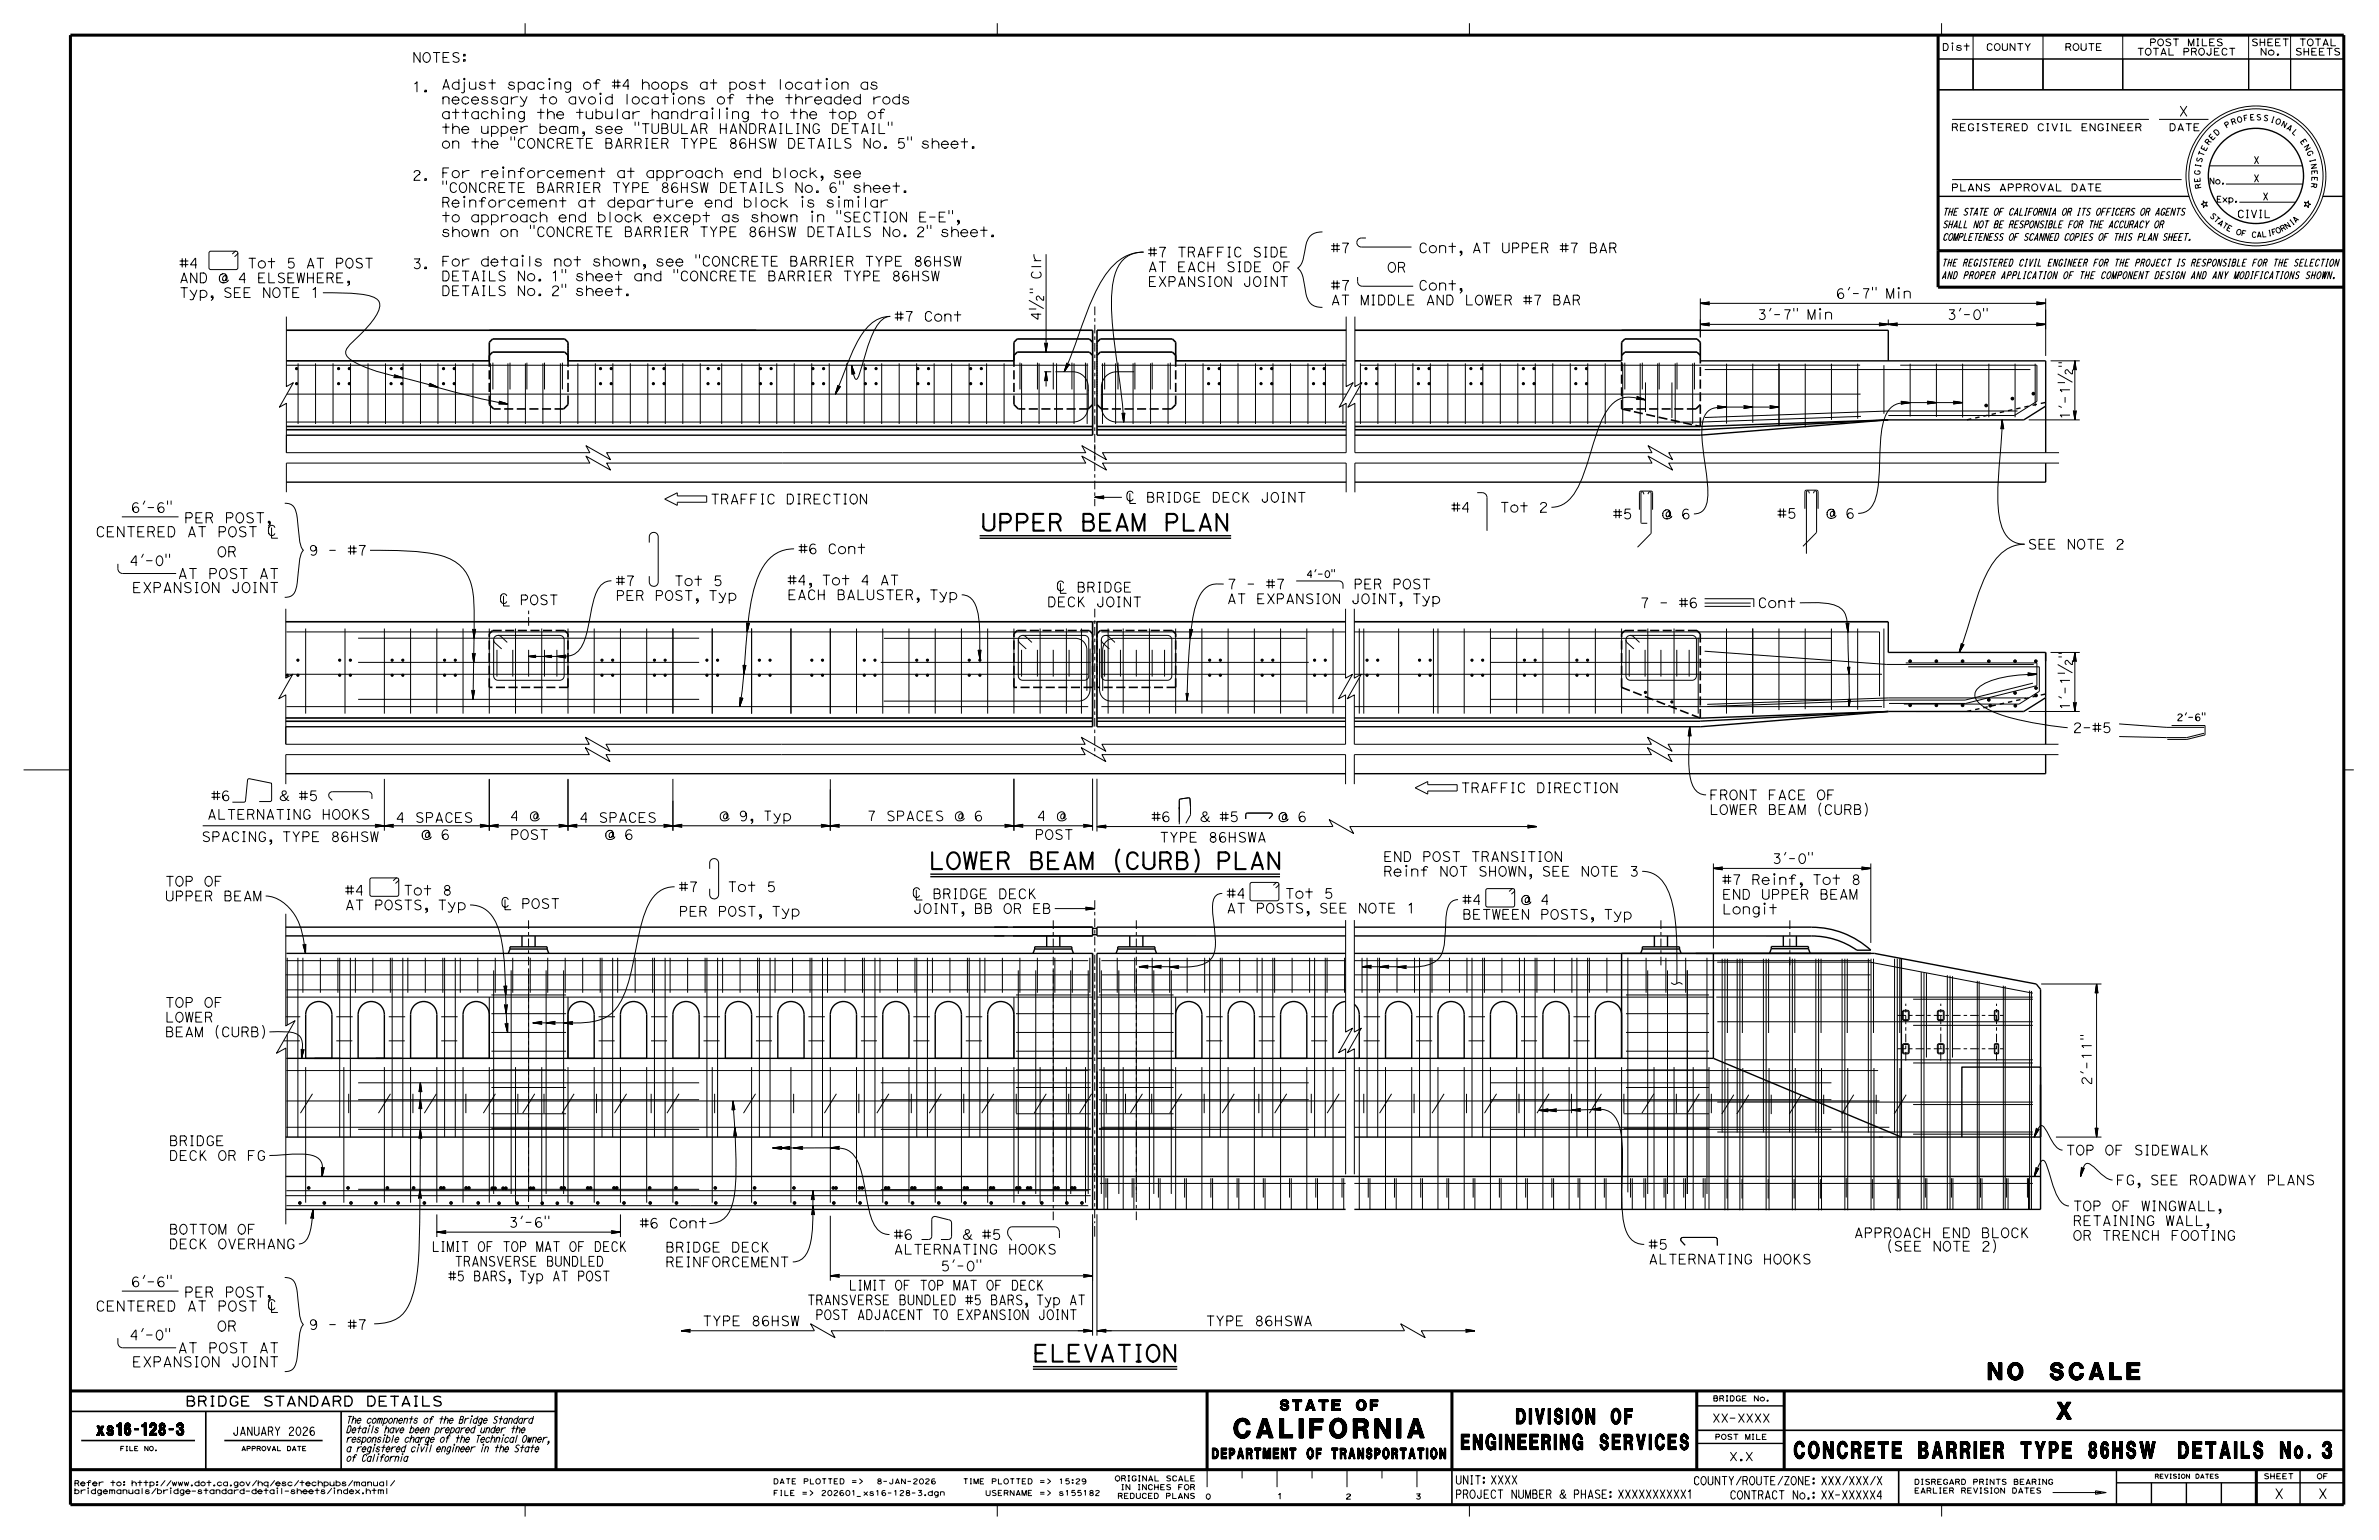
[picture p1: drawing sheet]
<svg xmlns="http://www.w3.org/2000/svg" width="432mm" height="279mm" viewBox="0 0 432 279" stroke-linecap="round" stroke-linejoin="round" font-family="sans-serif">
<defs><g id="words">
<text font-size="3.5" x="224" y="260.9">CALIFORNIA</text>
<g font-size="3">
<text x="178" y="96.3">UPPER BEAM PLAN</text>
<text x="168.5" y="157.7">LOWER BEAM (CURB) PLAN</text>
<text x="187.4" y="247">ELEVATION</text>
<text x="360.9" y="250.3">NO SCALE</text>
<text x="373.3" y="257.5">X</text>
<text x="325.6" y="264.6">CONCRETE BARRIER TYPE 86HSW DETAILS No. 3</text>
</g>
<g font-size="2.8">
<text x="265.2" y="263">ENGINEERING SERVICES</text>
<text x="275.2" y="258.3">DIVISION OF</text>
</g>
<text font-size="2.2" x="17.6" y="260.4">xs16-128-3</text>
<g font-size="1.9">
<text x="39.4" y="101">OR</text>
<text x="23.9" y="107.5">EXPANSION JOINT</text>
<text x="32.2" y="105">AT POST AT</text>
<text x="32.2" y="245.5">AT POST AT</text>
<text x="39.4" y="241.5">OR</text>
<text x="23.9" y="248">EXPANSION JOINT</text>
<text x="232.3" y="255.9">STATE OF</text>
<text x="220" y="264.7">DEPARTMENT OF TRANSPORTATION</text>
</g>
<g font-size="1.8">
<text x="74.8" y="11.3">NOTES:</text>
<text x="74.8" y="16.7">1.</text>
<text x="80.1" y="16.2">Adjust spacing of #4 hoops at post location as</text>
<text x="80.1" y="21.6">attaching the tubular handrailing to the top of</text>
<text x="80.1" y="18.9">necessary to avoid locations of the threaded rods</text>
<text x="395.4" y="21.1">X</text>
<text x="80.1" y="26.9">on the &quot;CONCRETE BARRIER TYPE 86HSW DETAILS No. 5&quot; sheet.</text>
<text x="80.1" y="24.2">the upper beam, see &quot;TUBULAR HANDRAILING DETAIL&quot;</text>
<text x="74.8" y="32.7">2.</text>
<text x="80.1" y="34.9">&quot;CONCRETE BARRIER TYPE 86HSW DETAILS No. 6&quot; sheet.</text>
<text x="80.1" y="32.2">For reinforcement at approach end block, see</text>
<text x="80.1" y="40.3">to approach end block except as shown in &quot;SECTION E-E&quot;,</text>
<text x="80.1" y="37.6">Reinforcement at departure end block is similar</text>
<text x="80.1" y="42.9">shown on &quot;CONCRETE BARRIER TYPE 86HSW DETAILS No. 2&quot; sheet.</text>
<text x="208.3" y="46.6">#7 TRAFFIC SIDE</text>
<text x="241.5" y="45.9">#7</text>
<text x="252.2" y="45.9">Cont, AT UPPER #7 BAR</text>
<text x="32.5" y="54">Typ, SEE NOTE 1</text>
<text x="32.5" y="51.3">AND @ 4 ELSEWHERE,</text>
<text x="32.5" y="48.6">#4</text>
<text x="41.7" y="48.6">Tot 5 AT POST</text>
<text x="74.8" y="48.7">3.</text>
<text x="80.1" y="53.6">DETAILS No. 2&quot; sheet.</text>
<text x="80.1" y="51">DETAILS No. 1&quot; sheet and &quot;CONCRETE BARRIER TYPE 86HSW</text>
<text x="80.1" y="48.3">For details not shown, see &quot;CONCRETE BARRIER TYPE 86HSW</text>
<text x="189" y="53.4" transform="rotate(-90 189 53.4)">&quot; Clr</text>
<text x="208.3" y="52">EXPANSION JOINT</text>
<text x="208.3" y="49.3">AT EACH SIDE OF</text>
<text x="241.5" y="52.7">#7</text>
<text x="251.8" y="49.4">OR</text>
<text x="255.3" y="52.7">Cont,</text>
<text x="162.3" y="58.3">#7 Cont</text>
<text x="241.5" y="55.3">AT MIDDLE AND LOWER #7 BAR</text>
<text x="318.9" y="58">3'-7&quot; Min</text>
<text x="333.2" y="54.1">6'-7&quot; Min</text>
<text x="353.4" y="58">3'-0&quot;</text>
<text x="375.7" y="76.2" transform="rotate(-90 375.7 76.2)">1'-1½</text>
<text x="23.7" y="93">6'-6&quot;</text>
<text x="128.9" y="91.4">TRAFFIC DIRECTION</text>
<text x="263.4" y="92.9">#4</text>
<text x="271.3" y="92.9">Tot 2</text>
<text x="292.7" y="94.1">#5</text>
<text x="300" y="94.1">@ 6</text>
<text x="322.6" y="94">#5</text>
<text x="329.8" y="94">@ 6</text>
<text x="56" y="100.7">9 - #7</text>
<text x="144.9" y="100.5">#6 Cont</text>
<text x="368" y="99.6">SEE NOTE 2</text>
<text x="23.5" y="102.6">4'-0&quot;</text>
<text x="111.7" y="106.3">#7</text>
<text x="121.1" y="106.3">Tot 5</text>
<text x="142.9" y="106.1">#4, Tot 4 AT</text>
<text x="222.7" y="106.9">7 - #7</text>
<text x="240.3" y="106.9">PER POST</text>
<text x="111.7" y="108.9">PER POST, Typ</text>
<text x="142.9" y="108.8">EACH BALUSTER, Typ</text>
<text x="190" y="110.1">DECK JOINT</text>
<text x="222.7" y="109.5">AT EXPANSION JOINT, Typ</text>
<text x="297.6" y="110.3">7 - #6</text>
<text x="319" y="110.3">Cont</text>
<text x="375.7" y="128.9" transform="rotate(-90 375.7 128.9)">1'-1½</text>
<text x="376.2" y="132.9">2-#5</text>
<text x="265.1" y="143.8">TRAFFIC DIRECTION</text>
<text x="37.6" y="148.6">ALTERNATING HOOKS</text>
<text x="38.3" y="145.3">#6</text>
<text x="48.5" y="145.3">&amp; #5</text>
<text x="71.8" y="149.2">4 SPACES</text>
<text x="92.5" y="148.9">4 @</text>
<text x="105.1" y="149.2">4 SPACES</text>
<text x="130.5" y="148.9">@ 9, Typ</text>
<text x="157.3" y="148.9">7 SPACES @ 6</text>
<text x="188.2" y="148.9">4 @</text>
<text x="209" y="149.1">#6</text>
<text x="216.6" y="149.1">&amp; #5</text>
<text x="229.9" y="149.1">@ 6</text>
<text x="310.2" y="147.8">LOWER BEAM (CURB)</text>
<text x="310.2" y="145.1">FRONT FACE OF</text>
<text x="36.5" y="152.7">SPACING, TYPE 86HSW</text>
<text x="76.4" y="152.3">@ 6</text>
<text x="92.6" y="152.3">POST</text>
<text x="109.7" y="152.3">@ 6</text>
<text x="187.8" y="152.3">POST</text>
<text x="210.4" y="152.8">TYPE 86HSWA</text>
<text x="29.9" y="160.8">TOP OF</text>
<text x="123.2" y="161.8">#7</text>
<text x="131.1" y="161.8">Tot 5</text>
<text x="251" y="159">Reinf NOT SHOWN, SEE NOTE 3</text>
<text x="251" y="156.3">END POST TRANSITION</text>
<text x="312.6" y="160.5">#7 Reinf, Tot 8</text>
<text x="321.6" y="156.7">3'-0&quot;</text>
<text x="29.9" y="163.4">UPPER BEAM</text>
<text x="62.6" y="165.1">AT POSTS, Typ</text>
<text x="62.6" y="162.4">#4</text>
<text x="72" y="162.4">Tot 8</text>
<text x="123.2" y="166.2">PER POST, Typ</text>
<text x="165.7" y="165.7">JOINT, BB OR EB</text>
<text x="222.6" y="165.7">AT POSTS, SEE NOTE 1</text>
<text x="222.6" y="163">#4</text>
<text x="232" y="163">Tot 5</text>
<text x="265.4" y="166.8">BETWEEN POSTS, Typ</text>
<text x="265.4" y="164.1">#4</text>
<text x="274.1" y="164.1">@ 4</text>
<text x="312.6" y="165.8">Longit</text>
<text x="312.6" y="163.2">END UPPER BEAM</text>
<text x="29.9" y="185.4">LOWER</text>
<text x="29.9" y="182.8">TOP OF</text>
<text x="29.9" y="188.1">BEAM (CURB)</text>
<text x="379.6" y="197" transform="rotate(-90 379.6 197)">2'-11&quot;</text>
<text x="30.6" y="207.9">BRIDGE</text>
<text x="374.9" y="209.6">TOP OF SIDEWALK</text>
<text x="30.6" y="210.5">DECK OR FG</text>
<text x="384" y="215">FG, SEE ROADWAY PLANS</text>
<text x="376.2" y="219.7">TOP OF WINGWALL,</text>
<text x="30.6" y="226.6">DECK OVERHANG</text>
<text x="30.6" y="223.9">BOTTOM OF</text>
<text x="78.3" y="227.1">LIMIT OF TOP MAT OF DECK</text>
<text x="92.3" y="222.7">3'-6&quot;</text>
<text x="116.1" y="222.8">#6 Cont</text>
<text x="120.7" y="227.2">BRIDGE DECK</text>
<text x="162.2" y="227.5">ALTERNATING HOOKS</text>
<text x="162.2" y="224.9">#6</text>
<text x="299.2" y="226.7">#5</text>
<text x="336.5" y="224.6">APPROACH END BLOCK</text>
<text x="342.3" y="227">(SEE NOTE 2)</text>
<text x="376.2" y="225">OR TRENCH FOOTING</text>
<text x="376.2" y="222.4">RETAINING WALL,</text>
<text x="23.7" y="233.4">6'-6&quot;</text>
<text x="81.3" y="232.4">#5 BARS, Typ AT POST</text>
<text x="82.5" y="229.7">TRANSVERSE BUNDLED</text>
<text x="120.7" y="229.8">REINFORCEMENT</text>
<text x="170.7" y="230.6">5'-0&quot;</text>
<text x="299.2" y="229.3">ALTERNATING HOOKS</text>
<text x="146.5" y="236.7">TRANSVERSE BUNDLED #5 BARS, Typ AT</text>
<text x="148" y="239.4">POST ADJACENT TO EXPANSION JOINT</text>
<text x="154" y="234.1">LIMIT OF TOP MAT OF DECK</text>
<text x="23.5" y="243.1">4'-0&quot;</text>
<text x="56" y="241.2">9 - #7</text>
<text x="127.5" y="240.5">TYPE 86HSW</text>
<text x="218.8" y="240.5">TYPE 86HSWA</text>
<text x="33.6" y="255.1">BRIDGE STANDARD DETAILS</text>
<text x="412.8" y="271.9">X</text>
<text x="420.7" y="271.9">X</text>
</g>
<g font-size="1.5">
<text x="42.2" y="260.4">JANUARY 2026</text>
<text x="310.7" y="258">XX-XXXX</text>
<text x="264.1" y="269.3">UNIT: XXXX</text>
<text x="307.3" y="269.4">COUNTY/ROUTE/ZONE: XXX/XXX/X</text>
<text x="313.8" y="265">X.X</text>
<text x="264.1" y="271.8">PROJECT NUMBER &amp; PHASE: XXXXXXXXXX1</text>
<text x="313.9" y="272">CONTRACT No.: XX-XXXXX4</text>
</g>
<text font-size="1.4" x="406" y="39.5">CIVIL</text>
<g font-size="1.3">
<text x="354.1" y="23.7">REGISTERED CIVIL ENGINEER</text>
<text x="393.6" y="23.7">DATE</text>
<text x="409" y="29.7">X</text>
<text x="354.1" y="34.7">PLANS APPROVAL DATE</text>
<text x="409" y="33">X</text>
<text x="352.5" y="41.3">SHALL NOT BE RESPONSIBLE FOR THE ACCURACY OR</text>
<text x="352.5" y="39.1">THE STATE OF CALIFORNIA OR ITS OFFICERS OR AGENTS</text>
<text x="410.7" y="36.3">X</text>
<text x="352.5" y="43.6">COMPLETENESS OF SCANNED COPIES OF THIS PLAN SHEET.</text>
<text x="352.4" y="50.6">AND PROPER APPLICATION OF THE COMPONENT DESIGN AND ANY MODIFICATIONS SHOWN.</text>
<text x="352.4" y="48.3">THE REGISTERED CIVIL ENGINEER FOR THE PROJECT IS RESPONSIBLE FOR THE SELECTION</text>
<text x="62.8" y="263.4">a registered civil engineer in the State</text>
<text x="62.8" y="261.7">responsible charge of the Technical Owner,</text>
<text x="62.8" y="260">Details have been prepared under the</text>
<text x="62.8" y="258.2">The components of the Bridge Standard</text>
<text x="62.8" y="265.1">of California</text>
</g>
<g font-size="1.2">
<text x="352.5" y="9.2">Dist</text>
<text x="360.4" y="9.2">COUNTY</text>
<text x="374.7" y="9.2">ROUTE</text>
<text x="387.8" y="10">TOTAL PROJECT</text>
<text x="390.1" y="8.3">POST MILES</text>
<text x="408.6" y="8.3">SHEET</text>
<text x="410.2" y="10">No.</text>
<text x="416.5" y="10">SHEETS</text>
<text x="417.3" y="8.3">TOTAL</text>
<text x="237.1" y="104.8">4'-0&quot;</text>
<text x="395.1" y="130.8">2'-6&quot;</text>
</g>
<g font-size="1.1">
<text x="400.9" y="33.4">No.</text>
<text x="402.3" y="36.7">Exp.</text>
</g>
<g font-size="1">
<text x="404.1" y="23.3" transform="rotate(-31 404.1 23.3)">P</text>
<text x="405.1" y="22.7" transform="rotate(-20 405.1 22.7)">R</text>
<text x="406.1" y="22.3" transform="rotate(-15 406.1 22.3)">O</text>
<text x="407.3" y="22" transform="rotate(-10 407.3 22)">F</text>
<text x="408.4" y="21.8" transform="rotate(-4 408.4 21.8)">E</text>
<text x="409.5" y="21.8" transform="rotate(1 409.5 21.8)">S</text>
<text x="410.7" y="21.8" transform="rotate(12 410.7 21.8)">S</text>
<text x="412" y="22.1" transform="rotate(17 412 22.1)">I</text>
<text x="412.9" y="22.3" transform="rotate(22 412.9 22.3)">O</text>
<text x="413.9" y="22.8" transform="rotate(28 413.9 22.8)">N</text>
<text x="414.9" y="23.3" transform="rotate(33 414.9 23.3)">A</text>
<text x="399.6" y="29.6" transform="rotate(-74 399.6 29.6)">S</text>
<text x="399.9" y="28.5" transform="rotate(-69 399.9 28.5)">T</text>
<text x="400.3" y="27.5" transform="rotate(-63 400.3 27.5)">E</text>
<text x="400.9" y="26.4" transform="rotate(-53 400.9 26.4)">R</text>
<text x="401.5" y="25.5" transform="rotate(-47 401.5 25.5)">E</text>
<text x="402.3" y="24.7" transform="rotate(-42 402.3 24.7)">D</text>
<text x="415.9" y="24" transform="rotate(44 415.9 24)">L</text>
<text x="417.4" y="25.6" transform="rotate(55 417.4 25.6)">E</text>
<text x="418.1" y="26.6" transform="rotate(60 418.1 26.6)">N</text>
<text x="418.6" y="27.6" transform="rotate(65 418.6 27.6)">G</text>
<text x="419.2" y="28.9" transform="rotate(76 419.2 28.9)">I</text>
<text x="419.4" y="29.8" transform="rotate(81 419.4 29.8)">N</text>
<text x="399.3" y="31.8" transform="rotate(-85 399.3 31.8)">G</text>
<text x="399.4" y="33.1" transform="rotate(-96 399.4 33.1)">E</text>
<text x="399.4" y="30.5" transform="rotate(-79 399.4 30.5)">I</text>
<text x="399.6" y="34.2" transform="rotate(-101 399.6 34.2)">R</text>
<text x="419.5" y="33.1" transform="rotate(98 419.5 33.1)">R</text>
<text x="419.6" y="30.9" transform="rotate(87 419.6 30.9)">E</text>
<text x="419.6" y="32" transform="rotate(92 419.6 32)">E</text>
<text x="401" y="39.2" transform="rotate(46 401 39.2)">S</text>
<text x="401.7" y="39.9" transform="rotate(41 401.7 39.9)">T</text>
<text x="402.4" y="40.6" transform="rotate(37 402.4 40.6)">A</text>
<text x="403.2" y="41.1" transform="rotate(32 403.2 41.1)">T</text>
<text x="404" y="41.7" transform="rotate(27 404 41.7)">E</text>
<text x="415" y="41.6" transform="rotate(-34 415 41.6)">N</text>
<text x="416" y="40.9" transform="rotate(-38 416 40.9)">I</text>
<text x="416.6" y="40.5" transform="rotate(-43 416.6 40.5)">A</text>
<text x="405.7" y="42.4" transform="rotate(18 405.7 42.4)">O</text>
<text x="406.7" y="42.7" transform="rotate(13 406.7 42.7)">F</text>
<text x="408.6" y="43" transform="rotate(4 408.6 43)">C</text>
<text x="409.6" y="43.1" transform="rotate(-1 409.6 43.1)">A</text>
<text x="410.5" y="43" transform="rotate(-6 410.5 43)">L</text>
<text x="411.7" y="42.9" transform="rotate(-10 411.7 42.9)">I</text>
<text x="412.4" y="42.7" transform="rotate(-15 412.4 42.7)">F</text>
<text x="413.3" y="42.4" transform="rotate(-24 413.3 42.4)">O</text>
<text x="414.2" y="42.1" transform="rotate(-29 414.2 42.1)">R</text>
<text x="310.9" y="254.2">BRIDGE No.</text>
<text x="311.2" y="261.2">POST MILE</text>
<text x="13.4" y="269.6">Refer to: http://www.dot.ca.gov/hq/esc/techpubs/manual/</text>
<text x="140.3" y="269.2">DATE PLOTTED =&gt;</text>
<text x="174.7" y="269.2">TIME PLOTTED =&gt;</text>
<text x="192.1" y="269.2">15:29</text>
<text x="202.3" y="268.7">ORIGINAL SCALE</text>
<text x="347.4" y="269.3">DISREGARD PRINTS BEARING</text>
<text x="410.8" y="268.3">SHEET</text>
<text x="420.5" y="268.3">OF</text>
<text x="13.4" y="271">bridgemanuals/bridge-standard-detail-sheets/index.html</text>
<text x="140.3" y="271.3">FILE =&gt;</text>
<text x="149" y="271.3">202601_xs16-128-3.dgn</text>
<text x="178.8" y="271.3">USERNAME =&gt;</text>
<text x="192.1" y="271.3">s155182</text>
<text x="202.8" y="271.9">REDUCED PLANS</text>
<text x="203.4" y="270.3">IN INCHES FOR</text>
<text x="218.8" y="272">0</text>
<text x="231.8" y="271.9">1</text>
<text x="244.2" y="272">2</text>
<text x="256.9" y="272">3</text>
<text x="347.4" y="270.9">EARLIER REVISION DATES</text>
</g>
<g font-size=".8">
<text x="21.8" y="263.2">FILE NO.</text>
<text x="43.8" y="263.2">APPROVAL DATE</text>
<text x="391.1" y="268.2">REVISION DATES</text>
</g>
</g></defs>
<g fill="none" stroke="#000" stroke-width=".18">
<path d="M84.3 14.9v1.7a.28 .28 0 0 1-.2 .2 .28 .28 0 0 1-.3 0M95.3 4.2v2.2M99.7 14.9v1.3M109 17.6v1.3M122.2 17.6v1.3M150.1 14.9v1.3M181 4.2v2.2M266.7 4.2v2.2M351.8 10.7h6.3v5.6h-6.3zM351.8 10.7h73.6M352.4 4.2v2.2M354.4 8.3v.9"/>
<path d="M358.1 10.7h12.7v5.6h-12.7zM358.1 6.4v9.9M370.8 6.4v9.9M370.8 10.7h14.5v5.6h-14.5zM385.3 10.7h22.8v5.6h-22.8zM385.3 6.4v9.9M408.1 6.4v9.9M408.1 10.7h7.7v5.6h-7.7zM415.8 6.4v9.9M415.8 10.7h9.6v5.6h-9.6zM80.4 32.8v.7M81 32.8v.7"/>
<path d="M84.3 36.3v1.3M91.3 20.3v1.3M91.3 31v1.3M92.8 24.8v.6M93.4 24.8v.6M115.3 22.1v.7M115.9 22.1v.7M129.3 20.3v1.3M132 20.3v1.3M145.6 36.3v1.3M147.4 39v1.3M151.9 38.2v.6"/>
<path d="M152.3 36.3v1.3M152.4 32.8v.7M152.6 38.2v.6M153.1 32.8v.7M155.8 36.3v1.3M161.2 22.1v.7M161.9 22.1v.7M164.8 24.8v.6M165.4 24.8v.6M172.2 38.2v.6M172.9 38.2v.6M354.3 32.6h41.7"/>
<path d="M354.3 21.7h35.7M391.9 21.7h9M399.9 36.4l.3 .4 .4-.1-.2 .3 .2 .4-.4-.1-.3 .4v-.5l-.4-.1 .4-.2zM401 30.1h16.9M404 33.4h14M406.5 36.7h10.2M418.3 36.7l.4 .1 .3-.3v.4l.4 .2-.4 .1v.5l-.3-.4-.4 .1 .2-.4zM42.2 46.1l.4-.4a.32 .32 0 0 1 .5 0 .32 .32 0 0 1 0 .4l-.5 .5M42.8 45.6h-4.7l-.2 .3 .1 2.9 .3 .1h4.7l.2-.3v-2.7M52 57.4v12.7l1.2-.7-2.5 4.5 1.3-.7v8.9M58.6 53.1a29.6 29.6 0 0 1 9.2 .8 1.65 1.65 0 0 1 .9 2.5 22.4 22.4 0 0 1-5.2 6.2 1.52 1.52 0 0 0-.3 2.3 19.1 19.1 0 0 0 7.3 3.1l2.6 .5M94.9 47v1.3"/>
<path d="M96.3 40.9v.6M96.9 40.9v.6M102 48.9v.6M102 51.5v.7M102.7 48.9v.6M102.7 51.5v.7M122.3 48.9v.6M123 48.9v.6M126.3 46.2v.6M127 46.2v.6M168.3 40.9v.6M169 40.9v.6"/>
<path d="M186.7 56.1h1.4M186.7 54.5l2.7 1.5M186.9 52.5h.6M186.9 53.1h.6M188.4 56.9v1l-1.2-.8v-.1h1.8M189.4 53.7v.8l-.2-.1-.6-.6a.37 .37 0 0 0-.5 .2 .37 .37 0 0 0 .3 .5M189.9 46.1v17.8M240 42.1a2.66 2.66 0 0 0-3 2.4l-.2 1.3a4.3 4.3 0 0 1-1.3 2.9 3.3 3.3 0 0 1 1.2 2.3l.2 1.5a3.1 3.1 0 0 0 2.4 3.2l.7 .1M244.3 57.4v12.7l1.3-.7-2.5 4.5 1.2-.7v8.9h-44.2l.7 1.3-4.4-2.5 .7 1.2h-87l.7 1.3-4.4-2.5 .7 1.2h-55.1M245.9 57.4v12.7l1.3-.7-2.5 4.5 1.2-.7v8.9h53.9l-.7-1.2 4.5 2.5-.7-1.3h70.8M246.4 50.3v.8a.83 .83 0 0 0 .8 .8h9.3M247.9 43.2h-.8a.82 .82 0 0 0-.8 .8 .82 .82 0 0 0 .8 .8h9.1"/>
<path d="M308.6 54.1v7.1M308.6 55h62.7M308.6 55l1.6 .1M308.6 55l1.6 .2M308.6 55l1.7 .3-.1-.1M308.6 58.9h62.7M308.6 58.9h1.6M308.6 58.9l1.6 .1M308.6 58.9l1.7 .2-.1-.1M308.6 58.9l1.6 .2M310.2 55h-1.6M310.2 58.8l-1.6 .1"/>
<path d="M310.2 54.9l-1.6 .1M310.2 54.9l.1-.1-1.7 .2M310.2 58.7l-1.6 .2M310.2 58.7l.1-.1-1.7 .3M310.2 54.9v.3M310.2 58.7v.3M310.2 54.8l-1.6 .2M310.2 58.6l-1.6 .3M321.5 55.9l-.3 .6M325.6 55.9v.6M326.2 55.9v.6M330.3 56.7v1.3"/>
<path d="M335.7 52.1l-.2 .6M339.9 52.1v.6M340.5 52.1v.6M341.1 58.6l3.3 .5M341.1 58.7v.3M341.1 58.7v-.1l1.6 .3M341.1 58.7l3.2 .3M341.2 58.8l3.1 .1M342.7 58.9h-1.5M342.7 58.9l1.7 .2-.1-.1M342.7 58.9l-1.6 .1M342.7 58v1"/>
<path d="M342.7 58.9l-1.6 .2M344.3 58.8l-1.6 .1M344.3 58.7v.3M344.3 58.7l-1.6 .2M344.3 58.7l.1-.1-3.3 .5v-.1M344.4 58.6l-1.7 .3M344.6 52.9v1.3M355.9 55.9l-.3 .6M360 55.9v.6M360.7 55.9v.6M369.7 58.6l1.6 .3M369.7 54.8l1.6 .2"/>
<path d="M369.7 58.7v.3M369.7 58.7l-.1-.1 1.7 .3M369.7 58.7l1.6 .2M369.7 54.9v.3M369.7 54.9l-.1-.1 1.7 .2M369.7 54.9l1.6 .1M369.7 58.8l1.6 .1M369.8 55h1.5M371.3 58.9h-1.6M371.3 58.9l-1.6 .1M371.3 58.9l-1.6 .2M371.3 58.9l-1.7 .2 .1-.1"/>
<path d="M371.3 55l-1.6 .2M371.3 54.1v10.5M371.3 55l-1.7 .3 .1-.1M371.3 55l-1.5 .1M52 79v3.1M52 66.3h145.5M52.1 71.5h145.4M54.1 65.9v11M57.3 65.9v11M60.4 65.9v11M63.6 65.9v11M66.8 65.9v11"/>
<path d="M70 65.9v11M71.5 68.5h1.6M71.6 68.4l-.1 .1h1.6M71.6 68.4l1.5 .1M71.6 68l1.5 .5M71.6 68.1v-.1l1.5 .5M71.6 68.1l.1 .2M71.6 68.1l1.5 .4M71.6 68.3l1.5 .2M71.6 68.2l1.5 .3M71.7 68.3l1.4 .2M71.7 68.3l-.1 .1"/>
<path d="M73.1 68.5l6.4 1.8M73.1 65.9v11M76.3 65.9v11M77.9 70l1.6 .3M77.9 69.9l1.6 .4M78 69.6l1.5 .7M78 69.9l1.5 .4M78 69.7v-.2l1.5 .8M78 69.7l.1 .1M78 69.7l1.5 .6M78.1 69.8l1.4 .5M78.1 69.8l-.3 .2 1.7 .3"/>
<path d="M79.5 70.3l6.9 1.8 5.8 1.2M79.5 65.9v11M82.7 65.9v11M85.8 65.9v11M89 65.9v11M89.5 65.8v4.9M90.6 73.3h1.6M90.6 73.2l-.1 .1h1.7M90.6 73.2l1.6 .1M90.6 72.8l1.6 .5M90.6 72.9l1.6 .4M90.7 73.1l1.5 .2"/>
<path d="M90.7 73l1.5 .3M90.7 73.1l-.1 .1M90.7 73.1l-.1-.3 1.6 .5M92.2 65.9v11M92.6 65.8v4.9M95.4 65.9v11M95.6 65.8v4.9M98.5 65.9v11M98.8 65.8v4.9M101.7 65.9v11M102.1 65.8v4.9M104.9 65.9v11"/>
<path d="M108.1 65.9v11M111.2 65.9v11M114.4 65.9v11M117.6 65.9v11M120.8 65.9v11M123.9 65.9v11M127.1 65.9v11M131 65.9v11M134.6 65.9v11M137.8 65.9v11M141 65.9v11M144.2 65.9v11"/>
<path d="M147.3 65.9v11M150.5 65.9v11M152.1 69.9l-.5 1.6M152.2 70l.1 .1M152.2 70l-.6 1.5M152.2 70l-.1-.1-.5 1.6M152.2 70.1l-.6 1.4M152.3 70.1l-.7 1.4M152.4 70.1l-.8 1.4M152.4 70.1h-.1M152.4 70.1h.2l-1 1.4M152.5 70.1l-.9 1.4"/>
<path d="M153.7 65.9v11M154.6 66.3l.1 1.6M154.6 66.3l.3 1.4M154.6 66.3l.4 1.5M154.6 66.3l.4 1.8 .3 .7 .3-.1 .3-.5 1.3-4.3a15.9 15.9 0 0 1 2.7-5.7l.8-.6 .9-.2a6.6 6.6 0 0 0-5.6 3.9 108.2 108.2 0 0 0-4.4 10.2M154.6 66.3l.5 1.5M154.6 66.3l.2 1.5M154.6 66.3l.6 1.5h-.2M154.6 66.3v1.7l.1-.1M154.6 66.3l.3 1.5M154.9 67.7l.1 .1M154.9 67.7l-.2 .2"/>
<path d="M156.9 65.9v11M160 65.9v11M163.2 65.9v11M166.4 65.9v11M169.6 65.9v11M172.7 65.9v11M175.9 65.9v11M179.1 65.9v11M182.2 65.9v11M185.1 65.8v4.9M185.4 65.9v11M188.3 65.8v4.9"/>
<path d="M188.6 65.9v11M189.5 67.5h1.3M189.7 62.2l.2 1.7M189.7 69h.3M189.7 62.3l.2 1.6M189.7 62.3l-.1-.1 .3 1.7M189.7 62.3h.3M189.8 62.3l.1 1.6M189.9 67.5v1.5M189.9 67.5l-.3 1.6 .1-.1M189.9 67.5l.1 1.5M189.9 67.5l-.2 1.6"/>
<path d="M189.9 67.5l.2 1.6M189.9 67.5l-.1 1.5M189.9 67.5l-.2 1.5M189.9 67.5l.2 1.6-.1-.1M189.9 67.5v2.6M189.9 62.3v1.6M190 62.3l.1-.1-.2 1.7M190 62.3l-.1 1.6M190.1 62.2l-.2 1.7M191.2 65.8v4.9M191.6 67.5h3.1a2.88 2.88 0 0 1 2.8 3.4M191.8 65.9v11"/>
<path d="M193.2 67.5l1.2-3a101 101 0 0 1 5.3-13.1 10 10 0 0 1 6.4-5.5l1.5-.2a4.9 4.9 0 0 0-5 3.4 23.6 23.6 0 0 0-.7 10.1l.3 2.1a203.8 203.8 0 0 1 1.7 15.3M193.7 65.9l-.5 1.6M193.7 66l-.5 1.5M193.8 66l-.6 1.5M193.8 66.1l-.2-.3-.4 1.7M193.8 66.1l-.6 1.4M193.9 66.1l-.7 1.4M194 66.1h-.2M194 66.1h.1l-.9 1.4M194 66.1l-.8 1.4M194.1 66.1l-.9 1.4M194.6 65.8v4.9"/>
<path d="M194.9 65.9v11M197 65.8v4.9M197.3 65.9v11M197.5 70.7v3.1a2.77 2.77 0 0 1-2.8 2.8h-142.7M199.9 66.3h44.4M200.1 65.9v11M200.5 65.8v4.9M202.5 65.9v11M202.9 65.8v4.9M203.7 75l.2 1.6M203.8 75l.1 1.6M203.9 75.1l-.3-.2 .3 1.7"/>
<path d="M203.9 75.1v1.5M204 75l-.1 1.6M204.1 75l-.2 .1M204.1 75l.1-.1-.3 1.7M204.1 75l-.2 1.6M205.7 65.9v11M205.9 67.5h-3.2a2.78 2.78 0 0 0-2.8 2.7v1.5M206 65.8v4.9M208.8 65.9v11M209.1 65.8v4.9M212 65.9v11M212.4 65.8v4.9"/>
<path d="M215.2 65.9v11M218.4 65.9v11M221.5 65.9v11M224.7 65.9v11M227.9 65.9v11M231.1 65.9v11M234.2 65.9v11M237.4 65.9v11M240.6 65.9v11M243.7 65.9v6.8M243.7 73.5v3.4M244.4 71.5h-44.5v2.3a2.77 2.77 0 0 0 2.8 2.8h41.6"/>
<path d="M246 71.5h91.7M246.9 65.9v3.7M246.9 69.9v7M250.1 65.9v11M253.3 65.9v11M256.4 65.9v11M259.6 65.9v11M262.8 65.9v11M266 65.9v11M269.1 65.9v11M272.3 65.9v11M275.5 65.9v11"/>
<path d="M278.7 65.9v11M281.8 65.9v11M285 65.9v11M288.2 65.9v11M291.4 65.9v11M294.5 65.9v11M294.9 65.8v4.9M297 72.4l1.7 .1M297.1 72.3l1.6 .2M297.1 72.3l-.1 .1 1.7 .1M297.1 72l1.6 .5M297.1 72.1l1.6 .4"/>
<path d="M297.2 72.1l1.5 .4M297.2 72.2l-.1 .1M297.2 72.2l1.5 .3M297.2 72.2l-.1-.3 1.6 .6M297.7 65.9v11M298.1 65.8v4.9M298.7 72.5l-1.2-.2a4.9 4.9 0 0 0-6 2.5 46.3 46.3 0 0 0-3.3 9.1 18.5 18.5 0 0 1-3.3 6.7l-1 .8-1.1 .5-1.2 .1M298.7 69.4v5.4M300.9 65.9v11M301.2 65.8v4.9M303.5 69.4v6.5M304.1 65.9v11"/>
<path d="M304.4 65.8v4.9M307.2 65.9v11M307.5 65.8v4.9M309.4 67h59.1M311.7 73.7l1.7 .2M311.8 73.7l.1 .2M311.8 73.7l-.1-.1 1.7 .3M311.8 73.7l1.6 .2M311.8 73.8l1.6 .1M311.9 73.9l-.1 .1M313.4 73.9h-1.5M313.4 73.9l-1.6 .1"/>
<path d="M313.4 73.9h-1.1a3 3 0 0 0-3.2 2.5 29.3 29.3 0 0 0 .5 8.8 21 21 0 0 1 .3 5.6 2.39 2.39 0 0 1-2.5 2.4M313.4 73.9h9.5M313.4 73.9l-1.7 .2M313.4 73.9l-1.7 .3 .1-.2M313.4 66v10.9M316.5 73.6l1.6 .3M316.6 73.7l1.5 .2M316.6 73.7l-.1-.1 1.6 .3M316.6 73.7l.1 .2M316.6 73.8l1.5 .1M316.7 73.9h1.4M316.7 73.9l-.1 .1"/>
<path d="M318.1 66v10.7M318.1 73.9l-1.6 .2 .1-.1M318.1 73.9l-1.6 .2M318.1 73.9l-1.5 .1M318.1 73.9h-1.5M321.3 73.6l1.6 .3M321.3 73.7l1.6 .2M321.3 73.8l1.6 .1M321.4 73.9h1.5M321.4 73.9l-.1 .1M321.4 73.9l-.2-.3 1.7 .3M322.9 73.9l-1.7 .2 .1-.1"/>
<path d="M322.9 73.9l-1.6 .2M322.9 73.9h-1.6M322.9 73.9l-1.6 .1M322.9 66v11.3M327.7 66v11.5M332.4 66v10.2M337.2 66v10M337.6 66.3h-90.7M337.8 75.5l-29.2 1.1h-62.7M341.9 66.3v8.8M344.9 66.3h24.8v6.5l-4.1 2.6h-22.9M345.1 72.9l1.6 .1"/>
<path d="M345.2 73h1.5M346.7 73h-.4a4 4 0 0 0-4.4 3.4 43.8 43.8 0 0 0-.8 9 14.9 14.9 0 0 1-1.3 6.4l-.6 .7-.9 .5-1 .1M346.7 73h9.5M346.7 73l-1.7-.2 .2 .3M346.7 73l-1.5 .1M346.7 73l-1.6 .3M346.7 73l-1.7 .3 .2-.2M346.7 73l-1.6 .2M346.7 66v9.6M349.8 72.8l1.7 .2M349.9 72.9l1.6 .1M349.9 72.9l-.1-.1 1.7 .2"/>
<path d="M349.9 72.9l.1 .1M349.9 73h1.6M350 73h1.5M350 73l-.1 .2M351.5 66v9.6M351.5 73l-1.6 .1M351.5 73l-1.7 .3 .1-.1M351.5 73l-1.7 .3M351.5 73l-1.6 .2M354.6 72.8l1.6 .2M354.6 72.9l1.6 .1M354.6 72.9l-.1-.1 1.7 .2"/>
<path d="M354.6 72.9l.1 .1M354.7 73h1.5M354.7 73l-.1 .2M356.2 73l-1.5 .1M356.2 73l-1.7 .3 .1-.1M356.2 73l-1.6 .3M356.2 73l-1.6 .2M356.2 66v9.7M361 66v9.7M363.4 76.2l-.1 2.9a89.5 89.5 0 0 0-.6 13.6 8.4 8.4 0 0 0 1.7 4.8l.8 .7 1 .4 1.3 .1a7.4 7.4 0 0 0-6.4 4.4 67.3 67.3 0 0 0-4.5 12.4l-1 2.9M363.4 76.2l-.3 1.7 .2-.1M363.4 76.2l.1 1.5"/>
<path d="M363.4 76.2l.2 1.6M363.4 76.2v1.5M363.4 76.2l-.1 1.6M363.4 76.2l.3 1.7-.1-.1M363.4 76.2l-.2 1.6M363.4 77.7l-.1 .1M363.4 77.7l.2 .1M365.7 66v9.7M366.2 74.6h-23.4l-33.3 1.1M368.2 76.2h9.3M369.4 66v7.7M372.2 65.5h5.3"/>
<path d="M373.5 69.4h1.3M373.5 67.8l2.7 1.6M373.6 65.8h.6M373.6 66.5h.6M373.6 73.6l.6 .3M376.2 67.1v.7h-.3l-.6-.7a.37 .37 0 0 0-.5 .3 .37 .37 0 0 0 .3 .4M376.4 74.5l.2 1.7M376.5 74.6l.1 1.6M376.5 74.6l-.2-.1 .3 1.7M376.5 67.1h.2M376.5 74.6h.2M376.6 65.5l-.2 1.6"/>
<path d="M376.6 65.5l-.3 1.6h.2M376.6 65.5l.1 1.6M376.6 65.5l.1 1.5M376.6 65.5v10.7M376.6 65.5l.2 1.6M376.6 65.5l-.1 1.5M376.6 65.5l-.1 1.6M376.6 65.5l.3 1.6h-.2M376.7 74.6l-.1 1.6M376.7 74.6l.2-.1-.3 1.7M376.8 74.5l-.2 1.7M18.8 95.9a.63 .63 0 0 0-.8-.3 .63 .63 0 0 0-.3 .8 .7 .7 0 0 0 .1 .8 .7 .7 0 0 0 .9 .1l.1-.2"/>
<path d="M19.5 96.5h.7M20.6 95.5h-1.1v1.9h1.1M22.1 93.8h10.3M22.5 95.5v1.9l-1.2-1.9v1.9M23.2 95.5h1.2M23.8 95.5v1.9M25 96.5h.8M26.1 95.5h-1.1v1.9h1.2M26.3 90.9l-.3 .6M26.9 96.5h.7l.4 .9M27.6 96.5a.47 .47 0 0 0 .4-.5 .47 .47 0 0 0-.4-.5h-.7v1.9M28.7 96.5h.8"/>
<path d="M29.8 95.5h-1.1v1.9h1.2M30.4 90.9v.6M30.5 95.5h.7a1.04 1.04 0 0 1-.1 1.9h-.6zM31.1 90.9v.6M33.7 94h.8a.47 .47 0 0 0 .4-.5 .47 .47 0 0 0-.4-.5h-.8v1.9M34.2 97.4l.6-1.9 .7 1.9M34.4 97h.9M35.6 94h.7M36.1 95.5h1.2M36.7 93h-1.1v1.9h1.1M36.7 95.5v1.9M37.4 93.9h.8l.4 1"/>
<path d="M38.2 93.9a.47 .47 0 0 0 .4-.4 .47 .47 0 0 0-.4-.5h-.8v1.9M39.8 96.5h.7a.47 .47 0 0 0 .5-.5 .47 .47 0 0 0-.5-.5h-.7v1.9M41.1 94h.8a.47 .47 0 0 0 .4-.5 .47 .47 0 0 0-.4-.5h-.8v1.9M41.8 95.7a.69 .69 0 0 1 .8 0 .69 .69 0 0 1 .3 .7 .73 .73 0 0 1-.7 1 .73 .73 0 0 1-.7-1zM43.1 93.2a.69 .69 0 0 1 .8 0 .69 .69 0 0 1 .3 .7 .73 .73 0 0 1-.7 1 .73 .73 0 0 1-.7-1zM44.6 95.7a.61 .61 0 0 0-.7-.2 .61 .61 0 0 0-.4 .6l.5 .3a.49 .49 0 0 1 .6 .3 .49 .49 0 0 1-.2 .6l-.5 .1-.4-.2M45.3 95.5h1.2M45.9 93.2a.61 .61 0 0 0-.7-.2 .61 .61 0 0 0-.4 .6l.6 .3a.49 .49 0 0 1 .5 .3 .49 .49 0 0 1-.2 .6l-.5 .1-.4-.2M45.9 95.5v1.9M46.6 93h1.3M47.2 93v1.9M48.7 94.6h.3v.3h-.3z"/>
<path d="M49 94.9v.2l-.3 .3M49.3 95.8v1.8h1.1M49.9 95.7a.63 .63 0 0 0-.8-.3 .63 .63 0 0 0-.4 .7 .7 .7 0 0 0 .2 .9 .7 .7 0 0 0 .8 0l.2-.2M51.7 91.3a1.93 1.93 0 0 1 2.1 1.9l.5 4.3a3.6 3.6 0 0 0 .8 2.3 3.6 3.6 0 0 0-.8 2.4l-.3 2.7a5.3 5.3 0 0 1-.9 3l-.4 .3-1 .2M52 89.3v-5.3h55.1l-.7-1.2 4.4 2.5-.7-1.3h87l-.7-1.2 4.4 2.5-.7-1.3h44.2v5.3M67.2 99.8h1.1a50.1 50.1 0 0 1 11.7 1 7.5 7.5 0 0 1 5.9 7l.2 2.7-.1 5.3M117.8 98.4v-1a.81 .81 0 0 1 .9-.8 .81 .81 0 0 1 .8 .8v8.2a.81 .81 0 0 1-.8 .8 .81 .81 0 0 1-.9-.8v-1.1M120.6 90.5l2.3-1.1v.6h5.4v1.1h-5.4v.6zM144.1 99.6a6.8 6.8 0 0 0-6.4 4.7 36.3 36.3 0 0 0-2.1 10.7l-.8 9.8-.5 3.4M198.7 90.2l1.6 .2M198.7 90.2h4.9M198.7 90.2l1.6 .1"/>
<path d="M198.7 90.2h1.5M198.7 90.2l1.7 .3-.1-.1M200.2 90.2l.1 .2M200.3 90.2h-1.6M200.3 90.1l-1.6 .1M200.3 90.1l.1-.1-1.7 .2M200.3 90.1l-.1 .1M200.3 90l-1.6 .2M205.1 89.6v1.7h1M205.6 89.5a.6 .6 0 0 0-.7-.3 .6 .6 0 0 0-.4 .7 .67 .67 0 0 0 .2 .8 .67 .67 0 0 0 .8 .1l.1-.2M208.3 89.3h.7a.44 .44 0 0 1 .3 .4 .44 .44 0 0 1-.2 .5 .51 .51 0 0 1 .3 .5 .51 .51 0 0 1-.3 .4h-.8zM208.3 90.2h.8"/>
<path d="M210.1 90.2h.7l.4 .9M210.8 90.2a.45 .45 0 0 0 .4-.4 .45 .45 0 0 0-.4-.5h-.7v1.8M212 91.1h.4M212 89.3h.4M212.2 89.3v1.8M213.2 89.3h.6a1 1 0 0 1-.1 1.8h-.5zM216.1 89.7a.6 .6 0 0 0-.8-.3 .6 .6 0 0 0-.4 .7 .66 .66 0 0 0 .2 .9 .66 .66 0 0 0 .8 0l.2-.6h-.3M216.7 90.2h.7M217.7 89.3h-1v1.8h1.1M220.2 89.3h.6a1 1 0 0 1 0 1.8h-.6zM222 90.2h.7M223 89.3h-1v1.8h1.1"/>
<path d="M224.9 89.7a.6 .6 0 0 0-.8-.3 .6 .6 0 0 0-.3 .7 .67 .67 0 0 0 .1 .8 .67 .67 0 0 0 .8 .1l.2-.2M225.6 89.3v1.8M225.9 90.1l.8 1M226.5 89.3l-.9 1.2M230 89.3v1.4a.47 .47 0 0 1-.5 .4 .47 .47 0 0 1-.4-.6M231 89.5a.73 .73 0 0 1 .9 .1 .73 .73 0 0 1 .1 .9 .68 .68 0 0 1-.8 .6 .68 .68 0 0 1-.5-.9zM232.7 91.1h.5M232.7 89.3h.5M232.9 89.3v1.8M235.1 89.3v1.8l-1.2-1.8v1.8M235.7 89.3h1.2M236.3 89.3v1.8"/>
<path d="M268.1 89.4h.9a.89 .89 0 0 1 .9 .9v6M297.6 92.5v-3.1l.2-.3h1.9l.2 .1 .1 3.3M298.4 89.7l-.2-.4a.23 .23 0 0 0-.2-.1 .23 .23 0 0 0-.2 .2v5.4l.2 .1h1M299.1 89.6l.2-.3a.24 .24 0 0 1 .2-.1 .24 .24 0 0 1 .2 .2v7.4l-2.5 2.5M327.6 92.3v-3.1l.3-.3h1.8l.2 .2 .1 3.2M328.4 89.5l-.1-.4a.23 .23 0 0 0-.3 0 .23 .23 0 0 0-.1 .2v11.2M329.1 89.5l.2-.4a.24 .24 0 0 1 .3 0 .24 .24 0 0 1 .1 .2v7.3l-2.4 2.5M373.7 84h-70.8l.7 1.3-4.5-2.5 .7 1.2h-53.9v5.3M21.4 102.3v.9a.87 .87 0 0 0 .9 .8l9.7 .1M26 100.5l-.3 .6M30.1 100.5v.6M30.8 100.5v.6"/>
<path d="M51.9 110.4v12.6l1.2-.7-2.5 4.5 1.3-.7v8.9M52 114.6h145.5M55.5 114v15.5M62.6 114v15.5M65 115.8h61.9M69.8 114v15.5M74.5 114v15.5M79.3 114v15.5M84 114v15.5M85.7 118.5l.3 .2 .3-.2-.3 1.7zM85.8 118.5l.2 1.7M85.8 114.2l.2 1.6"/>
<path d="M85.9 118.6l.1 1.6M85.9 114.2l-.1-.1 .2 1.7M85.9 114.2l.1 1.6M85.9 114.2l.2 .1M86 114.3v1.5M86 115.8l-.1 11.1M86.1 114.3l-.1 1.5M86.1 118.6l-.1 1.6M86.2 114.2l-.2 1.6M86.2 114.2l.1-.1-.3 1.7M86.2 114.2l-.1 .1M86.2 118.6l-.2 1.6"/>
<path d="M86.3 114.2l-.3 1.6M88.8 114v15.5M90.2 117.9v4.9M90.4 115.3h11.2a.79 .79 0 0 1 .8 .8v6.5a.79 .79 0 0 1-.8 .8h-11.2a.79 .79 0 0 1-.8-.8v-6.5M91.4 108.2v1.8h1M92 108.1a.6 .6 0 0 0-.8-.3 .6 .6 0 0 0-.4 .7 .67 .67 0 0 0 .2 .8 .67 .67 0 0 0 .8 .1l.2-.2M92.1 116.6l-1.2-1.1a.79 .79 0 0 0-1.1 0 .79 .79 0 0 0 .1 1.2l1.2 1M93.1 117.9v4.9M93.6 114v15.5M94.6 108.8h.8a.45 .45 0 0 0 .4-.4 .45 .45 0 0 0-.4-.5h-.8v1.8M95.9 119.1l1.4 .2-.1-.1M95.9 119.1l1.3 .2"/>
<path d="M95.9 119.1l1.3 .1M95.9 119.1h1.3M95.9 119.1h1.2M95.9 119.1h5.2M95.9 117.9v4.9M96.6 108.1a.73 .73 0 0 1 .9 .1 .73 .73 0 0 1 .1 .9 .68 .68 0 0 1-.8 .6 .68 .68 0 0 1-.5-.9zM97.1 119.1l.1 .1M97.2 119l-1.3 .1M97.2 119l-.1 .1M97.2 119l.1-.1-1.4 .2M97.2 118.9l-1.3 .2M98.3 114v15.5"/>
<path d="M98.8 119.1l1.4 .2-.1-.1M98.8 119.1l1.3 .2M98.8 119.1l1.3 .1M98.8 119.1h1.3M98.8 117.9v4.9M98.8 119.1h1.2M99.2 108.1a.58 .58 0 0 0-.6-.2 .58 .58 0 0 0-.4 .6l.5 .3a.47 .47 0 0 1 .6 .3 .47 .47 0 0 1-.3 .6h-.4l-.4-.2M99.9 107.9h1.2M100 119.1l.1 .1M100.1 119l-1.3 .1M100.1 119l.1-.1-1.4 .2M100.1 119l-.1 .1"/>
<path d="M100.1 118.9l-1.3 .2M100.5 107.9v1.8M101.1 119.1l1.6 .3-.1-.3M101.1 119.1l1.6 .2M101.1 119.1l1.5 .1M101.1 117.9v4.9M101.1 119.1h1.5M102.6 119l-1.5 .1M102.7 119l-.1 .1M102.7 119l-1.6 .1M102.7 119l.1-.2-1.7 .3M102.7 118.9l-1.6 .2"/>
<path d="M103.1 114v15.5M107.9 114v15.5M111 105.4a2.95 2.95 0 0 0-2.8 2.1l-.6 2.1-.5 2.5a16.3 16.3 0 0 1-1.8 5.6 4 4 0 0 1-3.7 1.4h-.5M112.6 114v15.5M117.4 114v15.5M122.1 114v15.5M129.3 114v15.5M135.6 113v1.6M135.6 113.1v1.5M135.7 113.1l-.1 1.5M135.8 113.2l-.2 1.4M135.8 113.2l-.3-.2 .1 1.6"/>
<path d="M135.8 113.1l-.2 1.5M135.9 113.1l.2-.1-.5 1.6M135.9 113.1l-.1 .1M135.9 113.1l-.3 1.5M136 113.1l-.4 1.5M136.4 114v15.5M143.6 114v15.5M150.7 114v15.5M155.5 114v15.5M160.2 114v15.5M160.4 115.8h34.8a2.08 2.08 0 0 1 2.1 2.1v7.4M165 114v15.5"/>
<path d="M169.7 114v15.5M174.5 114v15.5M174.6 107.9a2.75 2.75 0 0 1 2.6 2.1 26.1 26.1 0 0 1 .6 8.5l.1 1.1M177.6 118l.3 1.6M177.7 118l.2 1.6M177.7 118l-.2-.1 .4 1.7M177.7 118l.1 .1M177.8 118.1l.1 1.5M177.9 118v1.6M177.9 118l-.1 .1M177.9 118l.2-.1-.2 1.7M178 117.9l-.1 1.7"/>
<path d="M179.3 114v15.5M184 114v15.5M185.4 117.9v4.9M185.6 115.3h11.2a.79 .79 0 0 1 .8 .8v6.5a.79 .79 0 0 1-.8 .8h-11.2a.79 .79 0 0 1-.8-.8v-6.5M187.3 116.6l-1.1-1.1a.79 .79 0 0 0-1.2 0 .79 .79 0 0 0 .1 1.2l1.2 1M188.3 117.9v4.9M188.8 114v15.5M191.2 117.9v4.9M192.5 105.9v1.7h1M193 105.8a.6 .6 0 0 0-.7-.3 .6 .6 0 0 0-.4 .7 .67 .67 0 0 0 .2 .8 .67 .67 0 0 0 .8 .1l.1-.2M193.6 114v15.5M194 117.9v4.9"/>
<path d="M195.7 105.6h.7a.44 .44 0 0 1 .3 .4 .44 .44 0 0 1-.2 .5 .51 .51 0 0 1 .3 .5 .51 .51 0 0 1-.3 .4h-.8zM195.7 106.5h.8M196.3 114v15.5M197.5 106.5h.7l.4 .9M197.8 117.7v7.4a2.08 2.08 0 0 1-2 2.1h-35.4M198.2 106.5a.45 .45 0 0 0 .4-.4 .45 .45 0 0 0-.4-.5h-.7v1.8M198.3 112.8h.8M199.4 105.6h.4M199.4 107.4h.4M199.6 117.7v7.4a2.08 2.08 0 0 0 2.1 2.1h35.3M199.6 105.6v1.8M199.9 114.6h44.3"/>
<path d="M200.5 117.9v4.9M200.6 105.6h.6a1 1 0 0 1-.1 1.8h-.5zM200.7 115.3h11.2a.79 .79 0 0 1 .8 .8v6.5a.79 .79 0 0 1-.8 .8h-11.2a.79 .79 0 0 1-.8-.8v-6.5M201.1 114v15.5M202.4 116.6l-1.2-1.1a.79 .79 0 0 0-1.1 0 .79 .79 0 0 0 .1 1.2l1.2 1M203.4 117.9v4.9M203.5 106a.6 .6 0 0 0-.8-.3 .6 .6 0 0 0-.4 .7 .66 .66 0 0 0 .2 .9 .66 .66 0 0 0 .8 0l.2-.6h-.3M203.9 114v15.5M204.1 106.5h.7M205.1 105.6h-1v1.8h1.1M206.2 117.9v4.9M208.6 114v15.5"/>
<path d="M209.1 117.9v4.9M211.4 117.9v4.9M213.4 114v15.5M216 114.2v1.6M216 115.8l-.4 5.8-.1 5.5M216.1 114.2l.1 .1M216.1 114.2l-.1 1.6M216.1 114.2l-.2-.1 .1 1.7M216.1 114.3l-.1 1.5M216.2 114.3l.3-.1-.5 1.6M216.2 114.3l-.2 1.5M216.3 114.3l-.3 1.5"/>
<path d="M216.3 114.2l-.3 1.6M216.4 114.2l-.4 1.6M218.2 114v15.5M222.1 106a4.1 4.1 0 0 0-4.5 2.3 22.6 22.6 0 0 0-1.6 7.5M222.9 114v15.5M227.7 114v15.5M232.4 114v15.5M235.3 105.4h7.8M237 115.8h-34.8a2.08 2.08 0 0 0-2.1 2.1v7.4M237.2 114v15.5M238.9 103.3l-.2 .4M241.8 103.3v.4"/>
<path d="M242 114v15.5M242.2 103.3v.4M244.2 110.4v12.6l1.3-.7-2.5 4.5 1.2-.7v8.9h-44.2l.7 1.3-4.4-2.5 .7 1.2h-87l.7 1.3-4.4-2.5 .7 1.2h-55.1M245.8 114.6h95.3v11.7M245.8 110.4v12.6l1.3-.7-2.6 4.5 1.3-.7v8.9h53.9l-.7-1.2 4.5 2.5-.7-1.3h70.8M246.7 114v8.5M247.5 114v15.5M253.9 114v15.5M260.2 114v15.5M261 114v15.5M265.8 114v15.5M270.5 114v15.5"/>
<path d="M270.5 115.8h61.9M275.3 114v15.5M280 114v15.5M284.8 114v15.5M289.6 114v15.5M294.3 114v15.5M295.7 117.9v4.9M295.9 115.3h11.2a.79 .79 0 0 1 .8 .8v6.5a.79 .79 0 0 1-.8 .8h-11.2a.79 .79 0 0 1-.8-.8v-6.5M297.6 116.6l-1.1-1.1a.79 .79 0 0 0-1.2 0 .79 .79 0 0 0 .1 1.2l1.2 1M298.6 117.9v4.9M299.1 114v15.5M301.5 117.9v4.9"/>
<path d="M303.8 114v15.5M304.3 117.9v4.9M306.6 117.9v4.9M308.2 115.7v13.8M309.4 118.1l33.1 2.5h26.6M309.4 108.6h8.9v1.5M309.4 109.4h8.4M309.4 110h8.4M313.4 114v15.5M318.1 114v15.5M322.9 114v14.8M326.7 109.4l2.7-.1a7.6 7.6 0 0 1 4.9 1.2 5.6 5.6 0 0 1 1.1 4.2"/>
<path d="M327.7 114v14.7M332.4 114v14.8M335.1 113.1l.3 1.6M335.2 113.1l.2 1.6M335.2 113.1l-.1-.1 .3 1.7M335.2 113.1l.1 .1M335.3 113.2l.1 1.5M335.4 114.7l.2 13.5M335.4 113.2v1.5M335.5 113.1l-.2 .1M335.5 113.1l.1-.1-.2 1.7M335.5 113.1l-.1 1.6"/>
<path d="M337.2 114v14.8M341.9 114v14.4M356 116.8l-.4 1.6M356.1 116.9l.1 .1M356.1 116.9l-.5 1.5M356.1 116.9l-.1-.2-.4 1.7M356.2 117l-.6 1.4M356.3 117l-.7 1.4M356.3 117h-.1M356.3 117l.2-.1-.9 1.5M356.4 116.9l-.8 1.5M372.2 118.4h5.3"/>
<path d="M373.6 118.5h.6M373.6 119.2h.6M376.2 119.8v.8l-.3-.1-.6-.7a.37 .37 0 0 0-.5 .3 .37 .37 0 0 0 .3 .5M376.6 118.4l-.2 1.6M376.6 118.4l-.3 1.6h.2M376.6 118.4l.1 1.6M376.6 118.4l.1 1.5M376.6 118.4v10.7M376.6 118.4l.2 1.6M376.6 118.4l-.1 1.5M376.6 118.4l-.1 1.6M376.6 118.4l.3 1.6h-.2"/>
<path d="M376.7 120h-.2M4.3 139.7h8.5M51.9 131.9v3.1M52 122.3h145.5M52 128.2h145.5M65 120.2h61.9M65 126.9h61.9M85.7 125.3l.2 1.6M85.8 125.3l.1 1.6M86 125.3l-.1 1.6M86 125.3l.2-.1-.3 1.7M86 125.3l-.1 .1-.3-.2 .3 1.7"/>
<path d="M86.1 125.3l-.2 1.6M134.4 126.6l-.1 1.6M134.4 126.6l-.1-.1v1.7M134.4 126.6l.1 .1M134.5 126.7l-.2 1.5M134.5 126.7l.4-.1-.6 1.6M134.6 126.7l-.3 1.5M134.7 126.7l-.4 1.5M134.8 126.6l-.5 1.6M134.9 120.7l.1 1.6M135 120.7l-.1-.1 .1 1.7M135 120.7v1.6"/>
<path d="M135 120.7l.1 .1M135.1 120.8l-.1 1.5M135.1 120.8l.3-.1-.4 1.6M135.2 120.8l-.2 1.5M135.3 120.8l-.3 1.5M135.3 120.7l-.3 1.6M159.9 120.2h38.1M199.5 120.2h38M199.9 122.3h44.3M199.9 128.2h44.3M215.3 125.8l.2 1.3M215.4 125.8h-.2l.3 1.3"/>
<path d="M215.4 125.8l.1 1.3M215.4 125.8l.1 .1M215.4 125.9l.1 1.2M215.5 125.9v1.2M215.6 125.8h.1l-.2 1.3M215.6 125.8l-.1 .1M215.6 125.8l-.1 1.3M245.8 122.3h95.8M245.8 128.2h95.8M246.7 123v6.5M270.5 120.2h61.9M270.5 126.9h61.9"/>
<path d="M306.7 131.9v1.5M306.7 131.9l-.2 1.6M306.7 131.9l.1 1.5M306.7 131.9a47.8 47.8 0 0 0 .1 9.4 3.1 3.1 0 0 0 2.9 2.9M306.7 131.9l.2 1.6M306.7 131.9l-.1 1.5M306.7 131.9l.3 1.7-.2-.1M306.7 131.9l-.3 1.7 .1-.1M306.7 131.9l.1 1.6M306.7 133.4l.1 .1M306.7 133.4l-.2 .1M335.4 121l.2 1.3"/>
<path d="M335.4 121.1l-.1-.1 .3 1.3M335.4 121.1l.2 1.2M335.4 121.1h.2M335.5 126.9l.1 1.3M335.5 121.1l.1 1.2M335.5 126.9l.1 .1M335.5 126.9l-.1-.1 .2 1.4M335.6 121.1v1.2M335.6 126.9v1.3M335.6 127v1.2M335.7 121.1l-.1 1.2M335.7 121.1l.1-.1-.2 1.3"/>
<path d="M335.7 121.1h-.1M335.7 126.9l-.1 1.3M335.7 121l-.1 1.3M335.8 126.9l-.2 1.3M335.8 126.9l.1-.1-.3 1.4M335.8 126.9l-.2 .1M345.9 120.3h23.8v4.1l-12.9 3.2h-13.9M346.3 121h23.8v4.4l-3.6 2.3h-20.9M367.7 126.6h-25l-32.8 1.2M368.1 122.1l1.6 .2M368.1 122.2l-.1-.1 1.7 .2M368.1 122.2l.1 .1"/>
<path d="M368.1 122.2l1.6 .1M368.2 122.3h1.5M368.2 122.3l-.1 .2M368.2 129.1h9.3M369 123.9l-12.3 3.1h-14l-32.8 1.2M369.7 122.3a20.9 20.9 0 0 0-9.7 1.8 2.36 2.36 0 0 0-1.5 2.4 4.1 4.1 0 0 0 2.1 2.1 34.1 34.1 0 0 0 10.6 2.9l4.1 .5M369.7 122.3l-1.6 .2M369.7 122.3l-1.5 .1M369.7 122.3l-1.7 .3 .1-.1M373.5 122.1h1.3M373.5 120.6l2.7 1.5M373.6 136.9h-70.8l.7 1.3-4.5-2.6 .7 1.3h-53.9v5.4"/>
<path d="M373.6 126.4l.6 .3M376.4 127.5l.2 1.6M376.5 127.5l.1 1.6M376.5 127.5l-.2-.1 .3 1.7M376.5 127.5h.2M376.7 127.5l-.1 1.6M376.7 127.5l.2-.1-.3 1.7M376.8 127.5l-.2 1.6M384.6 131.3l8.7 .7h6.8M394.2 131.6h6v1.7l-3.3 .9h-3.5M396.9 129.3l-.3 .4M399.7 129.3v.4"/>
<path d="M400 133l-3.1 .8-12.3-.2M400.2 129.3v.4M425.4 139.7h1.8M36.8 149.8h161.5M47 145.4h2l.3-.1v-3.2l-4.1-.8-.3 .2-.4 4h-2.3M51.9 142.3v-5.4h55.1l-.7-1.3 4.4 2.6-.7-1.3h87l-.7-1.3 4.4 2.6-.7-1.3h44.2v5.4M66.9 143.6h-6.6a.65 .65 0 0 0-.6 .4 .65 .65 0 0 0 .1 .7l.5 .5M66.9 143.6a.65 .65 0 0 1 .6 .7v.6M68.1 149.6l3.3 .4M68.2 149.7l-.1-.2 3.3 .6v-.1M68.2 149.7v.3M68.2 149.7l3.2 .3"/>
<path d="M68.2 149.8l3.1 .1M69.8 141.3v9.4M71.3 149.8l.1 .2M71.3 149.8l-3.1 .1M71.4 149.7l-3.2 .3M71.4 159.8l.4-.4a.32 .32 0 0 1 .5 0 .32 .32 0 0 1 0 .4l-.5 .5M71.4 149.6l-3.3 .4M71.4 149.5l-3.3 .6 .1-.1M72 159.3h-4.7l-.2 .3 .1 2.9 .3 .1h4.7l.2-.3v-2.7M87.2 149.6l3.2 .4M87.2 149.7l-.1-.2 3.4 .6-.1-.1M87.2 149.7v.3"/>
<path d="M87.2 149.7l3.2 .3M87.3 149.8l3.1 .1M88.8 141.3v9.4M90.4 149.8l-3.1 .1M90.4 149.7l-3.2 .3M90.4 149.7l.1-.2-3.4 .6 .1-.1M90.4 149.7v.3M90.4 149.6l-3.2 .4M101.5 149.6l3.2 .4M101.5 149.7v.3M101.5 149.7l-.1-.2 3.4 .6-.1-.1M101.5 149.7l3.2 .3"/>
<path d="M101.5 149.8l3.1 .1M103.1 141.3v9.4M104.6 149.8l.1 .2M104.6 149.8l-3.1 .1M104.7 149.7l-3.2 .3M104.7 149.6l-3.2 .4M104.8 149.5l-3.4 .6 .1-.1M120.5 149.6l3.3 .4M120.5 149.7l3.2 .3M120.5 149.7v-.2l3.3 .6-.1-.1M120.5 149.7v.3M120.6 149.8l3.1 .1"/>
<path d="M122.1 141.3v9.4M123.7 149.8l-3.1 .1M123.7 149.7v.3M123.7 149.7l-3.2 .3M123.7 149.7l.1-.2-3.3 .6v-.1M123.8 149.6l-3.3 .4M128.8 157.6v-1a.81 .81 0 0 1 .8-.8 .81 .81 0 0 1 .8 .8v5.7a.81 .81 0 0 1-.8 .8 .81 .81 0 0 1-.8-.8v-1.1M149.1 149.6l3.2 .4M149.1 149.7l-.1-.2 3.4 .6-.1-.1M149.1 149.7v.3M149.1 149.7l3.2 .3M149.2 149.8l3 .1"/>
<path d="M150.7 141.4v9.3M152.2 149.8l-3 .1M152.3 149.7v.3M152.3 149.7l-3.2 .3M152.3 149.7l.1-.2-3.4 .6 .1-.1M152.3 149.6l-3.2 .4M182.4 149.6l3.3 .4M182.4 149.7l3.2 .3M182.4 149.7v-.2l3.3 .6-.1-.1M182.4 149.7v.3M182.5 149.8l3.1 .1M184 141.3v9.4"/>
<path d="M185.6 149.8l-3.1 .1M185.6 149.7v.3M185.6 149.7l-3.2 .3M185.6 149.7l.1-.2-3.3 .6v-.1M185.7 149.6l-3.3 .4M196.7 149.6l1.6 .2M196.7 149.7v.3M196.7 149.7l1.6 .1M196.7 149.7l-.1-.2 1.7 .3M196.8 149.8h1.5M198.3 149.8l-1.5 .1M198.3 141.3v9.4"/>
<path d="M198.3 149.8l-1.6 .2M198.3 149.8l-1.7 .3 .1-.1M199.1 150h42.8l-.7-1.3 4.5 2.5-.7-1.2h33.9M199.1 150l1.7 .2-.1-.1M199.1 150l1.6 .1M199.1 150h1.5M199.1 141.3v9.6M199.1 150l1.6 .2M200.6 149.9l-1.5 .1M200.7 149.8l.1-.1-1.7 .3M200.7 149.8l-1.6 .2M200.7 149.8v.3"/>
<path d="M214.2 145l-.2 .2v4.3M214.2 145l1.5-.3 .3 .2 .1 2.9-.9 1.6M230.6 147.5h-4.2l-.3 .2v.9M255.2 157.7v1.3M256.9 142.9l2.2-1.1v.6h5.4v1.1h-5.4v.6zM277.3 149.8l1.6 .2M277.3 149.8v-.1l1.6 .3M277.3 149.8l.1 .2M277.4 149.9l1.5 .1M277.4 150h1.5M277.4 150l-.1 .1M278.9 150l-1.6 .1"/>
<path d="M278.9 150h-1.5M278.9 150l-1.6 .2v-.1M278.9 150l-1.6 .2M298.1 158.1a4.9 4.9 0 0 1 4.6 3.3 27.3 27.3 0 0 1 1.7 10.9l-.1 6.1M311 156.7v15.4M311 157.6h28.6M311 157.6h1.5M311 157.6l1.6 .1M311 157.6l1.7 .2-.1-.1M311 157.6l1.6 .2M312.5 157.5l-1.5 .1M312.6 157.4l-1.6 .2"/>
<path d="M312.6 157.4l.1-.1-1.7 .3M312.6 157.4v.3M312.6 157.3l-1.6 .3M322.1 159.2v1.3M324.2 154.6l-.3 .6M328.3 154.6v.6M328.9 154.6v.6M330.5 145.7a2.23 2.23 0 0 0 0 2.4M337.9 157.3l1.7 .3M338 157.4v.3M338 157.4l-.1-.1 1.7 .3M338 157.4l1.6 .2"/>
<path d="M338 157.5l1.6 .1M338.6 145.7a2.23 2.23 0 0 1 0 2.4M339.6 157.6l-1.6 .1M339.6 157.6h-1.6M339.6 156.7v14.4M339.6 157.6l-1.7 .2M339.6 157.6l-1.7 .2 .1-.1M48.2 162.6a7 7 0 0 1 5.7 4.1 18.2 18.2 0 0 1 1.6 6.3M51.9 176.9h145.9M51.9 165.8v20.3l1.7-.9-3.4 5.9 1.7-.9v31.9M52 174.3h145.5M52 179.6h145.5"/>
<path d="M52.1 173.8v12.2M54.1 173.8v32.5M55 173.8v6.3M55 171.4l.5 1.6M55.1 171.4l.4 1.6M55.1 171.4l-.1-.1 .5 1.7M55.1 171.4l.2 .1M55.2 171.4l.3 1.6M55.3 171.5l.2-.2v1.7M55.3 171.5l.2 1.5M55.3 171.4l.2 1.6M55.4 171.4l.1 1.6"/>
<path d="M55.5 171.3v1.7M58.2 173.8v6.3M61.3 173.8v6.3M61.7 173.8v32.5M63.6 173.8v32.5M64.5 173.8v6.3M67.7 173.8v6.3M70.8 173.8v6.3M71.2 173.8v32.5M73.1 173.8v32.5M74 173.8v6.3M77.2 173.8v6.3"/>
<path d="M80.4 173.8v6.3M80.7 173.8v32.5M82.6 173.8v32.5M83.5 173.8v6.3M85.3 164.2a4.9 4.9 0 0 1 4.8 3.4 27.6 27.6 0 0 1 1.6 9.6l.2 7 .2 3.1M86.7 173.8v6.3M89.6 176.1v40.5M89.9 173.8v6.3M91.5 178.9l.3 1.6M91.6 178.9l.2 1.6M91.7 163.3v1.8h1M91.7 179l.1 1.5"/>
<path d="M91.7 179l-.3-.1 .4 1.6M91.8 179v1.5M91.9 178.9l-.1 1.6M91.9 178.9l.1-.1-.2 1.7M91.9 178.9l-.2 .1M92.2 163.2a.6 .6 0 0 0-.7-.3 .6 .6 0 0 0-.4 .7 .67 .67 0 0 0 .2 .8 .67 .67 0 0 0 .8 .1l.1-.2M92.8 176.1v40.5M93.1 173.8v6.3M94.9 163.9h.7a.45 .45 0 0 0 .4-.4 .45 .45 0 0 0-.4-.5h-.7v1.8M95.9 176.1v40.5M96.2 173.8v6.3M96.8 163.2a.73 .73 0 0 1 .9 .1 .73 .73 0 0 1 .2 .9 .68 .68 0 0 1-.9 .6 .68 .68 0 0 1-.4-.9z"/>
<path d="M99.1 176.1v40.5M99.4 173.8v6.3M99.5 163.2a.58 .58 0 0 0-.6-.2 .58 .58 0 0 0-.4 .6l.5 .3a.47 .47 0 0 1 .5 .3 .47 .47 0 0 1-.2 .6h-.4l-.4-.2M100.2 163h1.2M100.8 163v1.8M102.3 176.1v40.5M102.6 173.8v6.3M105.8 173.8v6.3M108.9 173.8v6.3M109.3 173.8v32.5M111.2 173.8v32.5M112.1 173.8v6.3"/>
<path d="M115.3 173.8v6.3M118.5 173.8v6.3M118.8 173.8v32.5M120.7 173.8v32.5M121.6 173.8v6.3M122.4 160.9a5.1 5.1 0 0 0-4.8 3.4 40.8 40.8 0 0 0-2.5 9.4 23.9 23.9 0 0 1-3 9 7.3 7.3 0 0 1-6.1 2.8l-3.7 .1M124.8 173.8v6.3M128 173.8v6.3M128.3 173.8v32.5M130.2 173.8v32.5M131.2 173.8v6.3M134.3 173.8v6.3"/>
<path d="M137.5 173.8v6.3M137.8 173.8v32.5M139.8 173.8v32.5M140.7 173.8v6.3M143.9 173.8v6.3M147 173.8v6.3M147.4 173.8v32.5M149.3 173.8v32.5M150.2 173.8v6.3M153.4 173.8v6.3M156.5 173.8v6.3M156.9 173.8v32.5"/>
<path d="M158.8 173.8v32.5M159.7 173.8v6.3M162.9 173.8v6.3M166.1 173.8v6.3M166.3 161.5v1.8h1.1M166.4 173.8v32.5M166.9 161.4a.6 .6 0 0 0-.8-.3 .6 .6 0 0 0-.3 .8 .67 .67 0 0 0 .1 .7 .67 .67 0 0 0 .8 .1l.2-.2M168.3 173.8v32.5M169.2 173.8v6.3M169.6 161.3h.6a.44 .44 0 0 1 .4 .3 .44 .44 0 0 1-.2 .5 .51 .51 0 0 1 .3 .5 .51 .51 0 0 1-.4 .5h-.7zM169.6 162.1h.8M171.3 162.2h.7l.4 .9"/>
<path d="M172 162.2a.45 .45 0 0 0 .4-.5 .45 .45 0 0 0-.4-.4h-.7v1.8M172.4 173.8v6.3M173.2 161.3h.4M173.2 163.1h.4M173.4 161.3v1.8M174.4 161.3h.6a1 1 0 0 1 0 1.8h-.6zM175.6 173.8v6.3M175.9 173.8v32.5M177.3 161.6a.6 .6 0 0 0-.8-.3 .6 .6 0 0 0-.3 .8 .66 .66 0 0 0 .1 .8 .66 .66 0 0 0 .9 0l.1-.6h-.3M177.9 173.8v32.5M177.9 162.2h.8M178.8 173.8v6.3"/>
<path d="M179 161.3h-1.1v1.8h1.1M181.5 161.3h.6a1 1 0 0 1-.1 1.8h-.5zM181.9 173.8v6.3M183.2 162.2h.8M184.3 161.3h-1.1v1.8h1.1M184.8 176.1v40.5M185.1 173.8v6.3M186.1 161.6a.6 .6 0 0 0-.7-.3 .6 .6 0 0 0-.4 .8 .67 .67 0 0 0 .2 .8 .67 .67 0 0 0 .8 0l.1-.2M186.9 161.3v1.8M187.2 162l.7 1.1M187.7 161.3l-.8 1.1M188 176.1v40.5"/>
<path d="M188.3 173.8v6.3M191.2 176.1v40.5M191.4 164.8h7.3M191.5 173.8v6.3M194.3 176.1v40.5M194.6 173.8v6.3M197.1 164.6l1.6 .2M197.1 164.7l.1 .1M197.1 164.7l1.6 .1M197.1 164.7l-.1-.1 1.7 .2M197.2 164.8h1.5M197.2 164.8l-.1 .2"/>
<path d="M197.5 176.1v40.5M197.8 173.8v6.3M198.7 164.8l-1.5 .1M198.7 164.8l-1.6 .3M198.7 164.8l-1.6 .2M198.7 164.8l-1.7 .3 .1-.1M199.6 173.8v6.3M199.9 174.3h44.3M199.9 179.6h44.3M199.9 176.9h44.3M199.9 176.1v40.5M202.8 173.8v6.3"/>
<path d="M203.1 176.1v40.5M206 173.8v6.3M206.2 176.1v40.5M206.7 175.4l1.7 .3-.1-.2M206.7 175.4l1.7 .2M206.7 175.4h1.5M206.7 175.4l1.6 .1M207.7 175.4h4.6M208.2 175.4l.1 .1M208.3 175.3l-1.6 .1M208.3 175.3l-.1 .1M208.3 175.3l.1-.2-1.7 .3"/>
<path d="M208.4 175.2l-1.7 .2M209.1 175.4l1.7 .2M209.1 175.4h1.5M209.1 175.4l1.6 .1M209.1 173.8v6.3M209.1 175.4l1.7 .3-.1-.2M209.4 176.1v40.5M210.6 175.4l.1 .1M210.7 175.3l-1.6 .1M210.7 175.3l-.1 .1M210.7 175.3l.1-.2-1.7 .3M210.8 175.2l-1.7 .2"/>
<path d="M212.3 175.4l1.5 .1M212.3 175.4l1.6 .2M212.3 173.8v6.3M212.3 175.4h1.6M212.3 175.4l1.7 .3-.1-.1M212.3 175.4l1.6 .3M212.6 176.1v40.5M213.8 175.5l.1 .1M213.9 175.3l-.1 .2M213.9 175.3l-1.6 .1M213.9 175.3l.1-.1-1.7 .2M215.5 173.8v6.3"/>
<path d="M218.7 173.8v6.3M219.6 173.8v32.5M221.5 173.8v32.5M221.8 173.8v6.3M221.8 162.1a1.74 1.74 0 0 0-1.7 1.9v2l.3 2.3a10.5 10.5 0 0 1-.3 5.2 4.9 4.9 0 0 1-4.2 1.9h-3.6M225 173.8v6.3M228.2 173.8v6.3M229.1 173.8v32.5M231 173.8v32.5M231.1 160.6l.5-.4a.32 .32 0 0 1 .4 0 .32 .32 0 0 1 0 .5l-.5 .4M231.3 173.8v6.3M231.8 160.1h-4.8l-.1 .3v2.9l.3 .1h4.8l.1-.3v-2.7"/>
<path d="M234.5 173.8v6.3M237.7 173.8v6.3M238.6 173.8v32.5M240.5 173.8v32.5M240.9 173.8v6.3M244 173.8v6.3M244.2 166.9v20.3l1.3-.7-2.5 4.5 1.2-.7v22.8M245.8 166.9v20.3l1.3-.7-2.5 4.5 1.2-.7v22.8M245.8 174.3h93.8M245.8 179.6h93.8M245.8 176.9h93.7M247.2 173.8v6.3"/>
<path d="M247.3 175.4l1.6 .3-.1-.2M247.3 175.4l1.6 .2M247.3 175.4h1.5M247.3 175.4l1.6-.3-.1 .3M247.3 175.4l1.5 .1M247.3 175.4h6.3M248.1 173.8v32.5M248.8 175.4v.1M248.8 175.3l-1.5 .1M248.9 175.2l-1.6 .2M250.1 173.8v32.5M250.4 173.8v6.3"/>
<path d="M250.4 175.4h1.5M250.4 175.4l1.7-.3-.2 .3M250.4 175.4l1.6 .1M250.4 175.4l1.7 .3-.1-.2M250.4 175.4l1.7 .2M251.9 175.4l.1 .1M252 175.3l-1.6 .1M252.1 175.2l-1.7 .2M253.6 173.8v6.3M253.6 175.4h1.6M253.6 175.4l1.7 .3-.1-.1M253.6 175.4l1.5 .1"/>
<path d="M253.6 175.4l1.6 .2M253.6 175.4l1.6 .3M255.1 175.5l.1 .1M255.2 175.3l-1.6 .1M255.2 175.3l.1-.1-1.7 .2M255.2 175.3l-.1 .2M256.7 173.8v6.3M257.7 173.8v32.5M259.6 173.8v32.5M259.9 173.8v6.3M263.1 173.8v6.3M264.6 163.2a2.06 2.06 0 0 0-2 2l-.2 3.2a12.2 12.2 0 0 1-1 5.1 5.3 5.3 0 0 1-4.3 1.9h-3.5"/>
<path d="M266.3 173.8v6.3M267.2 173.8v32.5M269.1 173.8v32.5M269.4 173.8v6.3M272.6 173.8v6.3M273.9 161.7l.5-.4a.32 .32 0 0 1 .4 0 .32 .32 0 0 1 0 .5l-.5 .4M274.6 161.2l-4.8 .1-.1 .2v2.9l.3 .2 4.8-.1 .1-.3v-2.7M275.8 173.8v6.3M276.7 173.8v32.5M278.6 173.8v32.5M279 173.8v6.3M282.1 173.8v6.3"/>
<path d="M285.3 173.8v6.3M286.2 173.8v32.5M288.2 173.8v32.5M288.5 173.8v6.3M291.7 173.8v6.3M295.5 173.8v42.5M298.8 173.8v6.3M299.1 176.1v40.5M302.4 173.8v6.3M302.7 176.1v40.5M303.3 178.3a.88 .88 0 0 0 1.4 0l.7 .3M306 173.8v6.3"/>
<path d="M306.3 176.1v40.5M309.8 173.8v42.8M311.7 174.6h27.7l29.6 5.6M312.6 173.9v31.6M313.1 173.9v45.7M313.5 173.9v13.5M315.3 173.9v31.6M315.8 173.9v45.7M316.2 173.9v13.5M320.1 173.9v31.6M320.3 164.5v1.3M320.6 173.9v45.7"/>
<path d="M321 173.9v13.5M324.8 173.9v31.6M325.3 173.9v45.7M325.8 173.9v13.5M329.6 173.9v31.6M330.1 173.9v45.7M330.5 173.9v13.5M334.3 173.9v31.6M334.8 173.9v45.7M335.3 173.9v13.5M339.1 173.9v31.6M339.6 173.9v45.7"/>
<path d="M340.1 173.9v13.5M343.9 173.9v31.6M344.4 173.9v45.7M344.8 173.9v13.5M348.7 176.4v43M349.2 176.5v42.9M349.7 176.5v15.4M353.4 176.9v42.5M353.9 177v42.4M354.4 177.1v14.8M358.9 177.9v41.5M359.2 178v41.4"/>
<path d="M363.6 178.8v40.6M364 178.9v40.5M368.4 179.7v39.7M368.7 179.8v39.6M370.5 178.5h10.9M380.5 178.5l-.2 1.7 .1-.1M380.5 178.5l.2 1.6M380.5 178.5l.1 1.6M380.5 178.5l.2 1.7M380.5 178.5v1.6M380.5 178.5l-.1 1.6M380.5 178.5l.3 1.7-.1-.1"/>
<path d="M380.5 178.5v27.8M380.5 178.5l-.2 1.7M39.6 186a2.23 2.23 0 0 0 0 2.4M47.7 186a2.23 2.23 0 0 1 0 2.4M48.9 187.2h2.4a4.3 4.3 0 0 1 3.2 1 5.9 5.9 0 0 1 .2 3.8M51.5 188.8h2.9M51.9 184.5h2.6M52 180.9h146.3M52 194.2h145.5M52 199.7h145.5M52.1 187.7v18.6M54.7 190.4v1.6"/>
<path d="M54.8 190.4l-.1 1.6M54.9 190.5l-.2 1.5M54.9 190.5l-.2-.2v1.7M55 190.5l-.3 1.5M55.1 190.5h-.2M55.1 190.5l.1-.1-.5 1.6M55.1 190.5l-.4 1.5M55.1 190.4l-.4 1.6M55.5 193.6v24.6M56.7 198.4l-2.2 3.6M61 184.5h3M61 188.8h2.9"/>
<path d="M62.4 193.6v24.6M63.3 198.4v3.6M65 196.5h61.9M65 199.5h61.9M69.8 193.6v24.6M70.6 188.8h2.9M70.6 184.5h2.9M70.9 198.4l-2.2 3.6M74.5 193.6v24.6M74.9 198.4v3.6M76.3 196.5v8.4M76.3 199.5l.3 1.7-.2-.1"/>
<path d="M76.3 199.5l-.1 1.6M76.3 199.5l.2 1.7M76.3 196.5l.3 1.6-.2-.1M76.3 196.5l-.1 1.5M76.3 196.5l.2 1.6M76.3 199.5l.1 1.6M76.3 196.5l.1 1.5M76.3 199.5l-.3 1.7 .2-.1M76.3 196.5l-.3 1.6 .2-.1M76.3 199.5l-.2 1.7M76.3 196.5l-.2 1.6M76.4 198h-.2"/>
<path d="M79.2 198.4l-2.2 3.6M79.3 193.6v24.6M80.1 188.8h2.9M80.1 184.5h3M84 193.6v24.6M84.6 198.4v3.6M88.8 180.9v11.1M88.8 193.6v24.6M89.2 197.3h13.5M89.2 187.3h13.5M89.2 183.9h13.5M89.2 180.5h13.5"/>
<path d="M89.2 190.7h13.5M89.2 194.1h13.5M89.9 198.4l-2.2 3.6M91.6 182.3l.3 1.6M91.7 182.3h-.2l.4 1.6M91.7 182.3l.2 1.6M91.7 182.3l.1 .1M91.7 185.7l.4 1.6M91.8 182.4l.1 1.5M91.8 185.8h.1M91.8 185.8l.3 1.5M91.8 185.8l-.2-.1 .5 1.6"/>
<path d="M91.9 185.8l.2 1.5M91.9 182.4v1.5M92 182.3l-.1 1.6M92 182.3l.1-.1-.2 1.7M92 182.3l-.2 .1M92 185.8l.1 1.5M92.1 185.7v1.6M92.1 185.7l-.2 .1M92.1 185.7l.1-.1-.1 1.7M93.6 193.6v24.6M94 198.4v3.6M96.7 185.6h1.5"/>
<path d="M96.7 185.6l1.6 .1M96.7 185.6h1.6M96.7 185.6l1.7 .3-.1-.2M96.7 185.6l1.6 .2M97.1 198.4l-2.2 3.6M97.7 185.6h4.6M98.2 185.6l.1 .1M98.3 185.5l-1.6 .1M98.3 185.4l-.1 .2M98.3 185.4l.1-.1-1.7 .3M98.3 185.4l-1.6 .2M98.3 193.6v24.6"/>
<path d="M98.7 198.4v3.6M99.1 185.6h1.5M99.1 185.6l1.6 .1M99.1 185.6h1.6M99.1 185.6l1.6 .2M99.1 185.6l1.7 .3-.1-.2M100.6 185.6l.1 .1M100.7 185.5l-1.6 .1M100.7 185.4l-.1 .2M100.7 185.4l.1-.1-1.7 .3M100.7 185.4l-1.6 .2M102.3 185.6l1.5 .1"/>
<path d="M102.3 185.6l1.6 .2M102.3 185.6h1.5M102.3 185.6l1.7 .3-.1-.1M103.1 180.9v11.1M103.1 193.6v24.6M103.8 185.6l.1 .2M103.8 185.5l-1.5 .1M103.9 185.5l-.1 .1M103.9 185.5l-1.6 .1M103.9 185.5l.1-.2-1.7 .3M103.9 185.4l-1.6 .2M104.2 198.4l-2.2 3.6"/>
<path d="M107.9 193.6v24.6M108.3 198.4v3.6M108.6 188.8h3M108.6 184.5h3M112.6 193.6v24.6M113.7 198.4l-2.2 3.6M117.4 193.6v24.6M118.2 188.8h2.9M118.2 184.5h3M118.2 198.4v3.6M122.1 193.6v24.6M123.2 198.4l-2.1 3.6"/>
<path d="M127.7 184.5h3M127.7 188.8h2.9M129.3 193.6v24.6M129.7 198.4v3.6M133 199.7l.4 1.7-.3-.2M133 199.7v1.6M133 199.7l.1 1.6M133 199.7l.3 1.7M133 199.7l.2 1.6M133 199.7l.3 1.6M133 199.7l-.2 1.7 .2-.1M133 199.7l-.1 1.7"/>
<path d="M133 199.7l.1 1.5M133 199.7l.4 4.8M136.4 193.6v24.6M137.1 198.4l-2.2 3.6M137.2 188.8h2.9M137.2 184.5h3M143.6 193.6v24.6M144 198.4v3.6M146.7 188.8h2.9M146.7 184.5h3M150.7 193.6v24.6M151.8 198.4l-2.2 3.6"/>
<path d="M155.5 193.6v24.6M155.9 198.4v3.6M156.3 188.8h2.9M156.3 184.5h2.9M159.9 196.5h38.1M159.9 199.5h38.1M160.2 193.6v24.6M161.3 198.4l-2.2 3.6M165 193.6v24.6M165.4 198.4v3.6M165.8 188.8h2.9M165.8 184.5h3"/>
<path d="M169.7 193.6v24.6M170.9 198.4l-2.2 3.6M174.5 193.6v24.6M174.9 198.4v3.6M175.3 188.8h2.9M175.3 184.5h3M179.3 193.6v24.6M180.4 198.4l-2.2 3.6M184 180.9v11.1M184 193.6v24.6M184.4 197.3h13.6M184.4 187.3h13.6"/>
<path d="M184.4 183.9h13.6M184.4 180.5h13.6M184.4 190.7h13.6M184.4 194.1h13.6M184.4 198.4v3.6M188.8 193.6v24.6M189.9 198.4l-2.2 3.6M193.6 193.6v24.6M194 198.4v3.6M197 193.6v24.6M198.1 198.4l-2.1 3.6M199.1 180.9h45.1"/>
<path d="M199.5 197.3h13.5M199.5 187.3h13.5M199.5 183.9h13.5M199.5 180.5h13.5M199.5 196.5h38M199.5 199.5h38M199.5 190.7h13.5M199.5 194.1h13.5M199.9 194.2h44.3M199.9 199.7h44.3M200.4 193.6v25.8M200.8 198.4v3.6"/>
<path d="M203.9 193.6v25.8M204.3 198.4v3.6M207.4 198.4l-2.2 3.6M208.6 193.6v25.8M209 198.4v3.6M213.4 180.9v11.1M213.4 193.6v25.8M214.5 198.4l-2.2 3.6M218.2 193.6v25.8M218.6 198.4v3.6M218.9 188.8h3M218.9 184.5h3"/>
<path d="M222.9 193.6v25.8M224 198.4l-2.2 3.6M227.7 193.6v25.8M228.5 188.8h2.9M228.5 184.5h2.9M228.5 198.4v3.6M232.4 193.6v25.8M233.5 198.4l-2.1 3.6M237.2 193.6v25.8M238 188.8h2.9M238 184.5h3M238 198.4v3.6"/>
<path d="M242 193.6v25.8M243.1 198.4l-2.2 3.6M245.8 194.2h95.1M245.8 180.9h65.2M245.8 199.7h95.3M246.7 193.6v25.8M247.5 188.8h2.9M247.5 184.5h3M247.5 198.4v3.6M251.5 193.6v25.8M252.6 198.4l-2.2 3.6M256.2 193.6v25.8"/>
<path d="M256.7 198.4v3.6M257 184.5h3M257 188.8h2.9M261 193.6v25.8M262.1 198.4l-2.2 3.6M265.8 193.6v25.8M266.2 198.4v3.6M266.6 188.8h2.9M266.6 184.5h2.9M270.5 196.5h61.9M270.5 199.5h61.9M270.5 193.6v25.8"/>
<path d="M271.6 198.4l-2.2 3.6M275.3 193.6v25.8M275.7 198.4v3.6M276.1 188.8h2.9M276.1 184.5h3M280 193.6v25.8M281.2 198.4l-2.2 3.6M284.8 193.6v25.8M285.2 198.4v3.6M285.6 184.5h3M285.6 188.8h2.9M289.6 193.6v25.8"/>
<path d="M290.7 198.4l-2.2 3.6M294.3 193.6v25.8M294.7 198.4v3.6M295.1 183.9h15.1M295.1 180.5h15.1M295.1 197.3h15.1M295.1 187.3h15.1M295.1 190.7h15.1M295.1 194.1h15.1M300.2 198.4l-2.2 3.6M300.2 193.6v25.8M303.8 193.6v25.8"/>
<path d="M304.3 198.4v3.6M307.3 193.6v25.8M308.4 198.4l-2.2 3.6M310.2 193.6v25.8M310.6 198.4v3.6M311.5 180.9h57.5M311.7 185.4h57.3M311.7 200h57.3M313.1 192.3h55.9M313.6 193.8v25.8M314.7 198.6l-2.2 3.5M316.3 193.8v25.8"/>
<path d="M317.4 198.6l-2.2 3.5M321.1 193.8v25.8M321.5 198.6v3.5M325.9 193.8v25.8M326.9 198.6l-2.1 3.5M330.6 193.8v25.8M331 198.6v3.5M335.4 193.8v25.8M336.5 198.6l-2.2 3.5M340.1 193.8v25.8M340.5 198.6v3.5M344.8 193.8v25.8"/>
<path d="M345.3 189.5l.3-.2h.6l.3 .2v1.4l-.1 .3h-.8l-.3-.2zM345.3 183.4l.3-.1h.6l.3 .1v1.4l-.1 .3-.8 .1-.3-.2zM345.5 189.5h.8v1.5h-.8zM345.5 183.5h.8v1.5h-.8zM346 198.6l-2.2 3.5M347.2 181.3h21.8M347.2 186h21.8M347.2 192.9h21.8M351.7 183.4l.2-.1h.7l.2 .1 .1 1.4-.2 .3-.8 .1-.2-.2zM351.7 189.5l.2-.2h.7l.2 .2 .1 1.4-.2 .3h-.8l-.2-.2zM351.8 183.5h.9v1.5h-.9zM351.8 189.5h.9v1.5h-.9z"/>
<path d="M362 183.4l.6-.1 .2 .2v1.5l-.2 .2h-.4l-.2-.2zM362 189.4l.6-.1 .2 .2v1.5l-.2 .2h-.4l-.2-.2zM362.1 183.4l.6 .1-.1 1.6-.5-.1zM362.1 189.5h.6l-.1 1.6-.5-.1zM377.6 187.9h.6M377.6 188.5h.6M377.6 194.4l.6 .3M380.4 180.1h.3M48.9 209.6l4.1-.2a9.1 9.1 0 0 1 4.6 .6 2.99 2.99 0 0 1 .9 3v.4M51.9 216.9h146.1M52 218.7h145.5M52 204.5h145.5"/>
<path d="M52 216h145.5M56.8 219.4l-.4 1.7 .1-.1M56.8 219.4l-.1 1.7a8.2 8.2 0 0 1-1.2 4.1l-.6 .3-.7 .2M56.8 219.4l.1 1.7M56.8 219.4l-.2 1.5M56.8 219.4l.1 1.7-.2-.2M56.8 219.4l-.3 1.6M56.8 219.4l-.1 1.6M56.8 219.4v1.6M56.8 219.4l-.1 1.5M58.4 211.8l.1 1.6M58.5 211.8v1.6"/>
<path d="M58.5 211.8h-.2l.2 1.6M58.5 211.8l.1 .1M58.5 211.9v1.5M58.6 211.9l-.1 1.5M58.7 211.9l-.2 1.5M58.7 211.9h-.1M58.7 211.9l.2-.1-.4 1.6M58.8 211.8l-.3 1.6M65 204.9h61.9M65 215.8h61.9M76.2 215.8l.2 1.6M76.2 215.8l-.2 1.6"/>
<path d="M76.2 215.8v5.9a47.6 47.6 0 0 1-1.4 13.7 6 6 0 0 1-5.7 4.7l-1.2 .1M76.2 215.8l.3 1.6-.3-.1M76.2 215.8l-.1 1.6M76.2 215.8v1.5M76.2 215.8l.1 1.5M76.2 215.8l-.3 1.6 .3-.1M76.3 206.4l-.1 .1M76.3 206.4l.1 .1M76.3 204.9l.1 1.5M76.3 204.9l.1 1.6M76.3 204.9l-.1 10.9M76.3 204.9l.3 1.7-.2-.1"/>
<path d="M76.3 204.9l-.1 1.6M76.3 204.9l-.1 1.5M76.3 204.9l.2 1.6M76.3 204.9l-.3 1.7 .2-.1M76.3 204.9l-.2 1.6M76.3 204.9v1.5M76.4 201.1h-.2M89.2 204.7h13.5M89.2 202.1h13.5M133.1 201.2l-.1 .1M133.4 204.5l.2 8.1a16 16 0 0 1-1.3 7.4 3.8 3.8 0 0 1-3.5 2M133.4 204.5l-.2 1.7 .1-.1"/>
<path d="M133.4 204.5l-.2 1.7M133.4 204.5v1.5M133.4 204.5l.1 1.6M133.4 204.5l.3 1.7-.1-.1M133.4 204.5l-.1 1.6M133.4 204.5v1.6M133.4 204.5l.2 1.6M133.4 206l-.1 .1M133.4 206l.2 .1M140.3 208.3l1.5 .1M140.3 208.3h1.5M140.3 208.3h2.9"/>
<path d="M140.3 208.3l1.6 .3-.1-.2M140.3 208.3l1.6 .2M141.7 208.3h1.6M141.7 208.3l1.6 .1M141.7 208.3l1.7 .3-.1-.2M141.7 208.3l1.7 .2M141.8 208.2l-1.5 .1M141.8 208.1l.1-.1-1.6 .3M141.8 208.1v.3M141.8 208.1l-1.5 .2M141.9 208.1l-1.6 .2M143.2 208.3l.1 .1"/>
<path d="M143.3 208.2l-1.6 .1M143.3 208.1l.1-.1-1.7 .3M143.3 208.1l-.1 .2M143.3 208.1l-1.6 .2M143.4 208.1l-1.7 .2M144 208.3l1.6 .1M144 208.3h1.6M144 208.3h1.5M144 208.3l1.7 .3-.1-.2M144 208.3l1.7 .2M145.5 208.3l.1 .1M145.6 208.2l-1.6 .1"/>
<path d="M145.6 208.1l.1-.1-1.7 .3M145.6 208.1l-.1 .2M145.6 208.1l-1.6 .2M145.7 208.1l-1.7 .2M147.5 217.5l.2 .1M147.5 217.5l-.1 .1M147.6 218.8l.1 1.5M147.6 218.8l-.3 1.6 .1-.1M147.6 218.8l-.2 1.6M147.6 218.8v1.5M147.6 218.8l.3 1.6-.2-.1M147.6 218.8l-.2 1.5"/>
<path d="M147.6 218.8l-.1 1.5M147.6 218.8l.2 1.6M147.6 216l-.1 1.5M147.6 216l-.4 1.7 .2-.1M147.6 216v1.6M147.6 216l.1 1.6M147.6 216l-.3 1.6M147.6 216a52.2 52.2 0 0 1-.6 9.9 3.5 3.5 0 0 1-3.1 3M147.6 216l.1 1.7M147.6 216l-.1 1.6M147.6 216l-.2 1.6M147.6 216l.2 1.7-.1-.1"/>
<path d="M150.7 208.3l1.7 .2-.1-.1M150.7 208.3l1.6 .2M150.7 208.3h.5a4.4 4.4 0 0 1 4.9 3.4l.6 2.5 .5 2.7a16.1 16.1 0 0 0 1.8 5.8l.6 .7 .9 .4 .9 .2M150.7 208.3h-8.6M150.7 208.3h1.5M150.7 208.3l1.6 .1M152.2 208.3l.1 .1M152.2 208.2l-1.5 .1M152.3 208.1l-.1 .2M152.3 208.1l-1.6 .2M152.3 208.1l.1-.1-1.7 .3M152.3 208l-1.6 .3"/>
<path d="M159.9 204.9h38.1M159.9 215.8h38.1M184.4 204.7h13.6M184.4 202.1h13.6M198.3 211.2h.8M199.5 204.7h13.5M199.5 202.1h13.5M199.5 204.9h38M199.6 214.7h44.6M199.9 204.5h44.3M200.7 213.8v3.5M201 213.8v5.6"/>
<path d="M205.5 213.8v3.5M205.8 213.8v5.6M210.3 213.8v3.5M210.6 213.8v5.6M215 213.8v3.5M215.3 213.8v5.6M219.8 213.8v3.5M220.1 213.8v5.6M224.5 213.8v3.5M224.9 213.8v5.6M229.3 213.8v3.5M229.6 213.8v5.6"/>
<path d="M234.1 213.8v3.5M234.4 213.8v5.6M238.8 213.8v3.5M239.1 213.8v5.6M243.6 213.8v3.5M243.9 213.8v5.6M245.8 204.5h97.1M245.8 214.7h123.2M248.3 213.8v3.5M248.7 213.8v5.6M253.1 213.8v3.5M253.4 213.8v5.6"/>
<path d="M257.9 213.8v3.5M258.2 213.8v5.6M262.6 213.8v3.5M262.9 213.8v5.6M267.4 213.8v3.5M267.7 213.8v5.6M270.5 204.9h61.9M272.1 213.8v3.5M272.5 213.8v5.6M276.9 213.8v3.5M277.2 213.8v5.6M279.3 201.5l1.6 .1"/>
<path d="M279.3 201.5h1.6M279.3 201.5l1.7 .2-.1-.1M279.3 201.5l1.7 .2M280.9 201.4l1.6 .2M280.9 201.4l1.5 .1M280.9 201.4l1.6 .3v-.1M280.9 201.4l-1.6 .1M280.9 201.3l.1-.1-1.7 .3M280.9 201.3l-1.6 .2M280.9 201.3v.3M281 201.2l-1.7 .3M281.7 213.8v3.5"/>
<path d="M282 213.8v5.6M282.4 201.4h-1.5M282.4 201.3l.1 .3M282.4 201.3l.1-.1-1.6 .2M282.4 201.3l-1.5 .1M282.5 201.2l-1.6 .2M285.2 201.4l1.7 .2M285.2 201.4l1.7 .2-.1-.1M285.2 201.4l1.6 .1M285.2 201.4h1.6M285.2 201.4l-5.9 .1M286.4 213.8v3.5"/>
<path d="M286.7 213.8v5.6M286.8 201.3l-1.6 .1M286.8 201.2v.3M286.8 201.2l.1-.1-1.7 .3M286.8 201.2l-1.6 .2M288.9 201.3l1.7 .1M288.9 201.3l1.7 .2-.1-.1M288.9 201.3h.4a3.9 3.9 0 0 1 4.6 2.9 33.7 33.7 0 0 1 .5 9.7v1.8a23.8 23.8 0 0 0 .7 7.6 3.3 3.3 0 0 0 3.3 2.5M288.9 201.3l1.6 .1M288.9 201.3l-3.7 .1M290.4 201.2l.1 .2M290.4 201.2l.2-.3-1.7 .4"/>
<path d="M290.4 201.2l-1.5 .1M290.5 201.1l-1.6 .2M290.5 201.3h-1.6M290.6 201l-1.7 .3M291.2 213.8v3.5M291.5 213.8v5.6M294.7 204.7h15.5M294.7 202.1h15.5M296 213.8v3.5M296.3 213.8v5.6M298.4 213.8v3.5M298.7 213.8v5.6"/>
<path d="M302 213.8v3.5M302.3 213.8v5.6M305.6 213.8v3.5M305.9 213.8v5.6M309.1 213.8v3.5M309.5 213.8v5.6M311.7 205.4h57.3M313.5 213.9v3.5M316.2 213.9v3.5M320.9 213.9v3.5M325.6 213.9v3.5M330.4 213.9v3.5"/>
<path d="M335.1 213.7v3.6M339.8 213.9v3.5M341.1 206.3h.7M344.6 213.9v3.5M347.2 205.8h21.8M347.2 200.4h21.8M349.5 213.8v3.5M349.7 213.8v5.6M354.2 213.8v3.5M354.5 213.8v5.6M357.7 213.4h10.1M359.5 213.8v3.5"/>
<path d="M359.7 213.8v5.6M364.2 213.8v3.5M364.5 213.8v5.6M368 213.8v3.5M368.2 213.8v5.6M369.2 213.4l.7-1.6a1.6 1.6 0 0 1 1-1.3 5.6 5.6 0 0 1 1.2 2.7l.3 1.1a10.5 10.5 0 0 0 1.7 3.8l.7 .5 .7 .2M369.2 206.3l.4-1a1.22 1.22 0 0 1 1.1-1.1l.4 .4 .7 1.3a6.5 6.5 0 0 0 1.9 2.6l.7 .2M369.6 211.8l-.4 1.6M369.7 204.7l-.5 1.6M369.7 211.9l-.5 1.5M369.7 212l-.5 1.4M369.7 204.8l-.5 1.5"/>
<path d="M369.7 204.8l-.1-.2-.4 1.7M369.7 204.8l.1 .1M369.8 204.8l-.6 1.5M369.8 212l-.2-.2-.4 1.6M369.8 212l-.6 1.4M369.8 204.9l-.6 1.4M369.9 204.9l-.7 1.4M369.9 212l-.7 1.4M369.9 212h-.1M369.9 212h.2l-.9 1.4M370 204.9h-.2M370 204.9h.1l-.9 1.4"/>
<path d="M370 204.9l-.8 1.4M370 212l-.8 1.4M373.2 206.3h8.2M377.6 213.4l.3-1a1.43 1.43 0 0 1 1.1-1.3 5.3 5.3 0 0 1 2 1.5 4.2 4.2 0 0 0 2.4 1.5M377.8 211.8l-.2 1.6M377.9 211.9l.1 .1M377.9 211.9l-.3 1.5M377.9 211.9l-.1-.1-.2 1.6M378 211.9l-.4 1.5M378 212l-.4 1.4M378 212l.3-.1-.7 1.5M378.1 212l-.5 1.4"/>
<path d="M378.2 211.9l-.6 1.5M378.3 211.9l-.7 1.5M380.3 204.7l.2 1.6M380.4 204.7l.1 1.6M380.4 204.7l-.1-.1 .2 1.7M380.5 204.8v1.5M380.6 204.8l-.1 1.5M380.7 204.7h-.3M380.7 204.7l.1-.1-.3 1.7M380.7 204.7l-.2 1.6M18.8 236.4a.63 .63 0 0 0-.8-.3 .63 .63 0 0 0-.3 .8 .7 .7 0 0 0 .1 .8 .7 .7 0 0 0 .9 0l.1-.2M19.5 237h.7"/>
<path d="M20.6 236h-1.1v1.9h1.1M22.1 234.2h10.3M22.5 236v1.9l-1.2-1.9v1.9M23.2 236h1.2M23.8 236v1.9M25 237h.8M26.1 236h-1.1v1.9h1.2M26.3 231.4l-.3 .6M26.9 237h.7l.4 .9M27.6 237a.47 .47 0 0 0 .4-.5 .47 .47 0 0 0-.4-.5h-.7v1.9M28.7 237h.8M29.8 236h-1.1v1.9h1.2"/>
<path d="M30.4 231.4v.6M30.5 236h.7a1.04 1.04 0 0 1-.1 1.9h-.6zM31.1 231.4v.6M33.7 234.4h.8a.47 .47 0 0 0 .4-.4 .47 .47 0 0 0-.4-.5h-.8v1.9M34.2 237.9l.6-1.9 .7 1.9M34.4 237.4h.9M35.6 234.4h.7M36.1 236h1.2M36.7 233.5h-1.1v1.9h1.1M36.7 236v1.9M37.4 234.4h.8l.4 1M38.2 234.4a.47 .47 0 0 0 .4-.4 .47 .47 0 0 0-.4-.5h-.8v1.9"/>
<path d="M39.8 237h.7a.47 .47 0 0 0 .5-.5 .47 .47 0 0 0-.5-.5h-.7v1.9M41.1 234.4h.8a.47 .47 0 0 0 .4-.4 .47 .47 0 0 0-.4-.5h-.8v1.9M41.8 236.2a.69 .69 0 0 1 .8 0 .69 .69 0 0 1 .3 .7 .73 .73 0 0 1-.7 1 .73 .73 0 0 1-.7-1zM43.1 233.7a.69 .69 0 0 1 .8-.1 .69 .69 0 0 1 .3 .8 .73 .73 0 0 1-.7 1 .73 .73 0 0 1-.7-1zM44.6 236.2a.61 .61 0 0 0-.7-.2 .61 .61 0 0 0-.4 .6l.5 .3a.49 .49 0 0 1 .6 .3 .49 .49 0 0 1-.2 .6l-.5 .1-.4-.2M45.3 236h1.2M45.9 233.6a.61 .61 0 0 0-.7-.1 .61 .61 0 0 0-.4 .6l.6 .3a.49 .49 0 0 1 .5 .3 .49 .49 0 0 1-.2 .6h-.5l-.4-.2M45.9 236v1.9M46.6 233.5h1.3M47.2 233.5v1.9M48.7 235h.3v.4h-.3zM49 235.4v.2l-.3 .3"/>
<path d="M49.3 236.3v1.8h1.1M49.9 236.2a.63 .63 0 0 0-.8-.4 .63 .63 0 0 0-.4 .8 .7 .7 0 0 0 .2 .9 .7 .7 0 0 0 .8 0l.2-.2M51.7 231.8a1.93 1.93 0 0 1 2.1 1.9l.5 4.2a3.6 3.6 0 0 0 .8 2.4 3.6 3.6 0 0 0-.8 2.4l-.3 2.7a5.3 5.3 0 0 1-.9 3l-.4 .3-1 .1M56.7 220.9l-.2 .1M79.3 223.5l1.6 .3M79.3 220.3v4.1M79.3 223.5h33.3M79.3 223.5l1.5 .1M79.3 223.5l1.6 .2M79.3 223.5l1.7 .3-.1-.1M80.8 223.5h-1.5M80.9 223.4l-1.6 .1"/>
<path d="M80.9 223.4l.1-.1-1.7 .2M80.9 223.4v.3M80.9 223.3l-1.6 .2M94.8 220.6l-.3 .6M99 220.6v.6M99.6 220.6v.6M111 223.3l1.6 .2M111 223.4l1.6 .1M111 223.4v.3M111 223.4l-.1-.1 1.7 .2M111.1 223.5h1.5M112.6 220.3v4.1"/>
<path d="M112.6 223.5l-1.6 .3M112.6 223.5l-1.7 .3 .1-.1M112.6 223.5l-1.6 .2M112.6 223.5l-1.5 .1M147.6 220.3h-.2M147.6 220.3h.1M150.7 231.5l1.7 .2-.1-.1M150.7 231.5l1.6 .2M150.7 220.6v11.8M150.7 231.5h47.6M150.7 231.5h1.5M150.7 231.5l1.6 .1"/>
<path d="M152.2 231.4l-1.5 .1M152.3 231.3v.3M152.3 231.3l-1.6 .2M152.3 231.3l.1-.1-1.7 .3M169.7 220.7a.59 .59 0 0 0-.6 .6v3a.6 .6 0 0 1-.6 .6h-1.2M169.7 220.7l2.4 .6a.59 .59 0 0 1 .6 .6v2.4a.6 .6 0 0 1-.6 .6h-1.3M173.2 228.5l-.3 .6M176.3 224l-.2 .4a.67 .67 0 0 1-.6 .5 .67 .67 0 0 1-.6-.4l.1-.4 .9-.5a.37 .37 0 0 0-.3-.5 .37 .37 0 0 0-.4 .4l.1 .3a1.98 1.98 0 0 0 1.1 1.1M177.4 228.5v.6M178 228.5v.6M178.3 223.6h1.5M178.3 224.3h1.5"/>
<path d="M178.8 223.1v1.6M179.4 223.1v1.6M181.3 223.1h-.8l-.1 .8a.6 .6 0 0 1 .9 0 .6 .6 0 0 1 0 .8 .6 .6 0 0 1-.9 0M192.3 224.6a1.76 1.76 0 0 0-.5-1.9l-8.1-.1a1.09 1.09 0 0 0-.6 1.7l.6 .7M196.7 231.3l1.6 .2M196.7 231.3v.3M196.7 231.3l-.1-.1 1.7 .3M196.8 231.4l1.5 .1M198.3 231.5h-1.5M198.3 220.3v22M198.3 231.5l-1.6 .2M198.3 231.5l-1.6 .1"/>
<path d="M198.3 231.5l-1.7 .2 .1-.1M198.7 222.4v2M199.1 220.3v22M305.9 225.9l-.8-.8v-.3l.2-.3h6l.3 .2 .1 .2v1.1M343.2 224.9a2.23 2.23 0 0 0 0 2.4M361.8 224.9a2.23 2.23 0 0 1 0 2.4M21.4 242.8v.9a.87 .87 0 0 0 .9 .8h9.7M26 241l-.3 .6M30.1 241v.6M30.8 241v.6M67 259.1l-.2 .9M85.6 257.3l-.3 .9"/>
<path d="M123.6 241.4h24.2l-.7-1.2 4.5 2.5-.7-1.3h47.4M123.6 241.4l1.6 .2M123.6 241.4l1.6 .1M123.6 241.4l1.7 .3-.1-.1M123.6 241.4l1.7 .2M125.2 241.4h-1.6M125.2 241.3v.3M125.2 241.3l.1-.1-1.7 .2M125.2 241.3l-1.6 .1M125.3 241.2l-1.7 .2M196.7 241.2l1.6 .2M196.7 241.3v.3"/>
<path d="M196.7 241.3l1.6 .1M196.7 241.3l-.1-.1 1.7 .2M196.8 241.4h1.5M198.3 241.4l-1.5 .1M198.3 241.4l-1.6 .2M198.3 241.4l-1.7 .3 .1-.1M199.1 241.4h55.8l-.7-1.2 4.5 2.5-.7-1.3h9.7M199.1 241.4l1.5 .1M199.1 241.4l1.6 .2M199.1 241.4l1.7 .3-.1-.1M200.6 241.4h-1.5M200.7 241.3v.3"/>
<path d="M200.7 241.3l-1.6 .1M200.7 241.3l.1-.1-1.7 .2M200.7 241.2l-1.6 .2M266.1 241.2l1.6 .2M266.1 241.3l1.6 .1M266.1 241.3l-.1-.1 1.7 .2M266.1 241.3l.1 .1M266.1 241.4h1.6M266.2 241.4h1.5M266.2 241.4l-.1 .2M267.7 241.4l-1.7 .3 .1-.1M267.7 241.4l-1.6 .2"/>
<path d="M267.7 241.4l-1.6 .1M16 270.3v.7M31 270.3v.7M50.3 270.3v.7M60.7 270.3v.7M67.9 262.5l-.2 .9M68.6 264.2l-.2 1M69.8 260.8l-.3 .9M73 264.2l-.3 1M75.9 262.5l-.2 .9M77.6 262.5l-.3 .9M82.4 262.5l-.3 .9"/>
<path d="M87.6 262.5l-.2 .9M91.3 260.8l-.2 .9M95.3 273v2.1M160.3 268.8h.7M162 268.3v.8l-.4 .1-.1-.3M162.5 269.2l.4-.9 .4 .9M162.6 269h.6M164.3 268.3v.9l-.7-.9v.9M164.7 268.8h.6M165.8 268.5a.29 .29 0 0 1 .4-.2 .29 .29 0 0 1 .2 .4l-.6 .5h.7M167 268.4a.41 .41 0 0 1 .6 .4 .41 .41 0 0 1-.6 .3l-.1-.4zM168 268.5a.29 .29 0 0 1 .4-.2 .29 .29 0 0 1 .2 .4l-.6 .5h.7"/>
<path d="M169.7 268.4l-.1-.1a.46 .46 0 0 0-.5 .3 .46 .46 0 0 0 .1 .5M181 273v2.1M219.1 266.6v3.2M225.4 266.6v1.6M231.8 266.6v3.2M238.1 266.6v1.6M244.5 266.6v3.2M250.8 266.6v1.6M257.2 266.6v3.2M266.7 273v2.1M352.4 273v2.1M372.6 270.8h8.8"/>
<path d="M380.4 270.5l1.9 .3-1.9 .3zM380.7 270.7l.6 .1-.6 .1z"/>
<circle cx="84.3" cy="14.3" r=".12"/>
<circle cx="91.3" cy="19.7" r=".12"/>
<circle cx="99.7" cy="14.4" r=".12"/>
<circle cx="109" cy="17" r=".12"/>
<circle cx="122.2" cy="17" r=".12"/>
<circle cx="129.3" cy="19.7" r=".12"/>
<circle cx="132" cy="19.7" r=".12"/>
<circle cx="150.1" cy="14.4" r=".12"/>
<circle cx="354.4" cy="7.9" r=".09"/>
<circle cx="84.3" cy="35.7" r=".12"/>
<circle cx="91.3" cy="30.4" r=".12"/>
<circle cx="145.6" cy="35.7" r=".12"/>
<circle cx="147.4" cy="38.4" r=".12"/>
<circle cx="152.3" cy="35.7" r=".12"/>
<circle cx="155.8" cy="35.7" r=".12"/>
<circle cx="409.5" cy="31.9" r="12.7"/>
<circle cx="409.5" cy="31.9" r="12.2"/>
<circle cx="94.9" cy="46.4" r=".12"/>
<circle cx="330.3" cy="56.1" r=".12"/>
<circle cx="344.6" cy="52.3" r=".12"/>
<circle cx="53.8" cy="69.6" r=".2"/>
<circle cx="53.8" cy="66.9" r=".2"/>
<circle cx="53.8" cy="69.6" r=".06"/>
<circle cx="53.8" cy="66.9" r=".06"/>
<circle cx="53.8" cy="69.6" r=".13"/>
<circle cx="53.8" cy="66.9" r=".13"/>
<circle cx="61.5" cy="66.9" r=".13"/>
<circle cx="61.5" cy="69.6" r=".13"/>
<circle cx="61.5" cy="69.6" r=".2"/>
<circle cx="61.5" cy="66.9" r=".2"/>
<circle cx="61.5" cy="69.6" r=".06"/>
<circle cx="61.5" cy="66.9" r=".06"/>
<circle cx="63.4" cy="69.6" r=".06"/>
<circle cx="63.4" cy="66.9" r=".06"/>
<circle cx="63.4" cy="66.9" r=".13"/>
<circle cx="63.4" cy="69.6" r=".13"/>
<circle cx="63.4" cy="69.6" r=".2"/>
<circle cx="63.4" cy="66.9" r=".2"/>
<circle cx="71" cy="66.9" r=".13"/>
<circle cx="71" cy="69.6" r=".13"/>
<circle cx="71" cy="69.6" r=".2"/>
<circle cx="71" cy="66.9" r=".2"/>
<circle cx="71" cy="69.6" r=".06"/>
<circle cx="71" cy="66.9" r=".06"/>
<circle cx="72.9" cy="66.9" r=".13"/>
<circle cx="72.9" cy="69.6" r=".13"/>
<circle cx="72.9" cy="69.6" r=".2"/>
<circle cx="72.9" cy="66.9" r=".2"/>
<circle cx="72.9" cy="69.6" r=".06"/>
<circle cx="72.9" cy="66.9" r=".06"/>
<circle cx="80.5" cy="69.6" r=".2"/>
<circle cx="80.5" cy="66.9" r=".2"/>
<circle cx="80.5" cy="69.6" r=".06"/>
<circle cx="80.5" cy="66.9" r=".06"/>
<circle cx="80.5" cy="69.6" r=".13"/>
<circle cx="80.5" cy="66.9" r=".13"/>
<circle cx="82.4" cy="69.6" r=".13"/>
<circle cx="82.4" cy="66.9" r=".13"/>
<circle cx="82.4" cy="66.9" r=".2"/>
<circle cx="82.4" cy="69.6" r=".2"/>
<circle cx="82.4" cy="69.6" r=".06"/>
<circle cx="82.4" cy="66.9" r=".06"/>
<circle cx="109" cy="69.6" r=".13"/>
<circle cx="109" cy="66.9" r=".13"/>
<circle cx="109" cy="69.6" r=".2"/>
<circle cx="109" cy="66.9" r=".2"/>
<circle cx="109" cy="69.6" r=".06"/>
<circle cx="109" cy="66.9" r=".06"/>
<circle cx="110.9" cy="66.9" r=".13"/>
<circle cx="110.9" cy="69.6" r=".13"/>
<circle cx="110.9" cy="69.6" r=".2"/>
<circle cx="110.9" cy="66.9" r=".2"/>
<circle cx="110.9" cy="69.6" r=".06"/>
<circle cx="110.9" cy="66.9" r=".06"/>
<circle cx="118.6" cy="69.6" r=".06"/>
<circle cx="118.6" cy="66.9" r=".06"/>
<circle cx="118.6" cy="69.6" r=".13"/>
<circle cx="118.6" cy="66.9" r=".13"/>
<circle cx="118.6" cy="69.6" r=".2"/>
<circle cx="118.6" cy="66.9" r=".2"/>
<circle cx="120.5" cy="66.9" r=".06"/>
<circle cx="120.5" cy="69.6" r=".06"/>
<circle cx="120.5" cy="66.9" r=".13"/>
<circle cx="120.5" cy="69.6" r=".13"/>
<circle cx="120.5" cy="66.9" r=".2"/>
<circle cx="120.5" cy="69.6" r=".2"/>
<circle cx="128.5" cy="69.6" r=".2"/>
<circle cx="128.5" cy="66.9" r=".2"/>
<circle cx="128.5" cy="69.6" r=".06"/>
<circle cx="128.5" cy="66.9" r=".06"/>
<circle cx="128.5" cy="69.6" r=".13"/>
<circle cx="128.5" cy="66.9" r=".13"/>
<circle cx="130.4" cy="69.6" r=".13"/>
<circle cx="130.4" cy="66.9" r=".13"/>
<circle cx="130.4" cy="69.6" r=".2"/>
<circle cx="130.4" cy="66.9" r=".2"/>
<circle cx="130.4" cy="69.6" r=".06"/>
<circle cx="130.4" cy="66.9" r=".06"/>
<circle cx="138" cy="69.6" r=".2"/>
<circle cx="138" cy="66.9" r=".2"/>
<circle cx="138" cy="69.6" r=".06"/>
<circle cx="138" cy="66.9" r=".06"/>
<circle cx="138" cy="69.6" r=".13"/>
<circle cx="138" cy="66.9" r=".13"/>
<circle cx="140" cy="69.6" r=".2"/>
<circle cx="140" cy="66.9" r=".2"/>
<circle cx="140" cy="66.9" r=".06"/>
<circle cx="140" cy="69.6" r=".06"/>
<circle cx="140" cy="69.6" r=".13"/>
<circle cx="140" cy="66.9" r=".13"/>
<circle cx="147.6" cy="69.6" r=".06"/>
<circle cx="147.6" cy="66.9" r=".06"/>
<circle cx="147.6" cy="69.6" r=".13"/>
<circle cx="147.6" cy="66.9" r=".13"/>
<circle cx="147.6" cy="69.6" r=".2"/>
<circle cx="147.6" cy="66.9" r=".2"/>
<circle cx="149.5" cy="69.6" r=".2"/>
<circle cx="149.5" cy="66.9" r=".2"/>
<circle cx="149.5" cy="69.6" r=".06"/>
<circle cx="149.5" cy="66.9" r=".06"/>
<circle cx="149.5" cy="66.9" r=".13"/>
<circle cx="149.5" cy="69.6" r=".13"/>
<circle cx="157.1" cy="69.6" r=".06"/>
<circle cx="157.1" cy="66.9" r=".06"/>
<circle cx="157.1" cy="69.6" r=".13"/>
<circle cx="157.1" cy="66.9" r=".13"/>
<circle cx="157.1" cy="69.6" r=".2"/>
<circle cx="157.1" cy="66.9" r=".2"/>
<circle cx="159" cy="69.6" r=".06"/>
<circle cx="159" cy="66.9" r=".06"/>
<circle cx="159" cy="69.6" r=".13"/>
<circle cx="159" cy="66.9" r=".13"/>
<circle cx="159" cy="66.9" r=".2"/>
<circle cx="159" cy="69.6" r=".2"/>
<circle cx="166.6" cy="69.6" r=".13"/>
<circle cx="166.6" cy="66.9" r=".13"/>
<circle cx="166.6" cy="69.6" r=".2"/>
<circle cx="166.6" cy="66.9" r=".2"/>
<circle cx="166.6" cy="69.6" r=".06"/>
<circle cx="166.6" cy="66.9" r=".06"/>
<circle cx="168.5" cy="66.9" r=".06"/>
<circle cx="168.5" cy="69.6" r=".06"/>
<circle cx="168.5" cy="66.9" r=".13"/>
<circle cx="168.5" cy="69.6" r=".13"/>
<circle cx="168.5" cy="69.6" r=".2"/>
<circle cx="168.5" cy="66.9" r=".2"/>
<circle cx="176.2" cy="66.9" r=".06"/>
<circle cx="176.2" cy="69.6" r=".06"/>
<circle cx="176.2" cy="66.9" r=".13"/>
<circle cx="176.2" cy="69.6" r=".13"/>
<circle cx="176.2" cy="69.6" r=".2"/>
<circle cx="176.2" cy="66.9" r=".2"/>
<circle cx="178.1" cy="69.6" r=".2"/>
<circle cx="178.1" cy="66.9" r=".2"/>
<circle cx="178.1" cy="69.6" r=".06"/>
<circle cx="178.1" cy="66.9" r=".06"/>
<circle cx="178.1" cy="69.6" r=".13"/>
<circle cx="178.1" cy="66.9" r=".13"/>
<circle cx="219.4" cy="69.6" r=".13"/>
<circle cx="219.4" cy="66.9" r=".13"/>
<circle cx="219.4" cy="69.6" r=".2"/>
<circle cx="219.4" cy="66.9" r=".2"/>
<circle cx="219.4" cy="69.6" r=".06"/>
<circle cx="219.4" cy="66.9" r=".06"/>
<circle cx="221.3" cy="69.6" r=".06"/>
<circle cx="221.3" cy="66.9" r=".06"/>
<circle cx="221.3" cy="66.9" r=".13"/>
<circle cx="221.3" cy="69.6" r=".13"/>
<circle cx="221.3" cy="69.6" r=".2"/>
<circle cx="221.3" cy="66.9" r=".2"/>
<circle cx="228.9" cy="66.9" r=".13"/>
<circle cx="228.9" cy="69.6" r=".13"/>
<circle cx="228.9" cy="66.9" r=".2"/>
<circle cx="228.9" cy="69.6" r=".2"/>
<circle cx="228.9" cy="69.6" r=".06"/>
<circle cx="228.9" cy="66.9" r=".06"/>
<circle cx="230.8" cy="66.9" r=".13"/>
<circle cx="230.8" cy="69.6" r=".13"/>
<circle cx="230.8" cy="69.6" r=".2"/>
<circle cx="230.8" cy="66.9" r=".2"/>
<circle cx="230.8" cy="66.9" r=".06"/>
<circle cx="230.8" cy="69.6" r=".06"/>
<circle cx="238.4" cy="69.6" r=".2"/>
<circle cx="238.4" cy="66.9" r=".2"/>
<circle cx="238.4" cy="66.9" r=".06"/>
<circle cx="238.4" cy="69.6" r=".06"/>
<circle cx="238.4" cy="69.6" r=".13"/>
<circle cx="238.4" cy="66.9" r=".13"/>
<circle cx="240.3" cy="69.6" r=".13"/>
<circle cx="240.3" cy="66.9" r=".13"/>
<circle cx="240.3" cy="66.9" r=".2"/>
<circle cx="240.3" cy="69.6" r=".2"/>
<circle cx="240.3" cy="69.6" r=".06"/>
<circle cx="240.3" cy="66.9" r=".06"/>
<circle cx="247.9" cy="66.9" r=".2"/>
<circle cx="247.9" cy="69.6" r=".2"/>
<circle cx="247.9" cy="66.9" r=".06"/>
<circle cx="247.9" cy="69.6" r=".06"/>
<circle cx="247.9" cy="66.9" r=".13"/>
<circle cx="247.9" cy="69.6" r=".13"/>
<circle cx="249.9" cy="66.9" r=".2"/>
<circle cx="249.9" cy="69.6" r=".2"/>
<circle cx="249.9" cy="69.6" r=".06"/>
<circle cx="249.9" cy="66.9" r=".06"/>
<circle cx="249.9" cy="66.9" r=".13"/>
<circle cx="249.9" cy="69.6" r=".13"/>
<circle cx="257.5" cy="66.9" r=".2"/>
<circle cx="257.5" cy="69.6" r=".2"/>
<circle cx="257.5" cy="69.6" r=".06"/>
<circle cx="257.5" cy="66.9" r=".06"/>
<circle cx="257.5" cy="69.6" r=".13"/>
<circle cx="257.5" cy="66.9" r=".13"/>
<circle cx="259.4" cy="69.6" r=".2"/>
<circle cx="259.4" cy="66.9" r=".2"/>
<circle cx="259.4" cy="66.9" r=".06"/>
<circle cx="259.4" cy="69.6" r=".06"/>
<circle cx="259.4" cy="69.6" r=".13"/>
<circle cx="259.4" cy="66.9" r=".13"/>
<circle cx="267" cy="66.9" r=".06"/>
<circle cx="267" cy="69.6" r=".06"/>
<circle cx="267" cy="69.6" r=".13"/>
<circle cx="267" cy="66.9" r=".13"/>
<circle cx="267" cy="69.6" r=".2"/>
<circle cx="267" cy="66.9" r=".2"/>
<circle cx="268.9" cy="69.6" r=".2"/>
<circle cx="268.9" cy="66.9" r=".2"/>
<circle cx="268.9" cy="69.6" r=".06"/>
<circle cx="268.9" cy="66.9" r=".06"/>
<circle cx="268.9" cy="69.6" r=".13"/>
<circle cx="268.9" cy="66.9" r=".13"/>
<circle cx="276.5" cy="69.6" r=".06"/>
<circle cx="276.5" cy="66.9" r=".06"/>
<circle cx="276.5" cy="66.9" r=".13"/>
<circle cx="276.5" cy="69.6" r=".13"/>
<circle cx="276.5" cy="66.9" r=".2"/>
<circle cx="276.5" cy="69.6" r=".2"/>
<circle cx="278.4" cy="66.9" r=".06"/>
<circle cx="278.4" cy="69.6" r=".06"/>
<circle cx="278.4" cy="69.6" r=".13"/>
<circle cx="278.4" cy="66.9" r=".13"/>
<circle cx="278.4" cy="69.6" r=".2"/>
<circle cx="278.4" cy="66.9" r=".2"/>
<circle cx="286" cy="69.6" r=".13"/>
<circle cx="286" cy="66.9" r=".13"/>
<circle cx="286" cy="66.9" r=".2"/>
<circle cx="286" cy="69.6" r=".2"/>
<circle cx="286" cy="69.6" r=".06"/>
<circle cx="286" cy="66.9" r=".06"/>
<circle cx="288" cy="69.6" r=".06"/>
<circle cx="288" cy="66.9" r=".06"/>
<circle cx="288" cy="69.6" r=".13"/>
<circle cx="288" cy="66.9" r=".13"/>
<circle cx="288" cy="66.9" r=".2"/>
<circle cx="288" cy="69.6" r=".2"/>
<circle cx="360.5" cy="73.6" r=".08"/>
<circle cx="360.5" cy="73.6" r=".25"/>
<circle cx="360.5" cy="73.6" r=".16"/>
<circle cx="365.3" cy="72.3" r=".08"/>
<circle cx="365.3" cy="72.3" r=".16"/>
<circle cx="365.3" cy="72.3" r=".25"/>
<circle cx="369.1" cy="71.4" r=".08"/>
<circle cx="369.1" cy="71.4" r=".25"/>
<circle cx="369.1" cy="71.4" r=".16"/>
<circle cx="54.1" cy="119.8" r=".06"/>
<circle cx="54.1" cy="119.8" r=".13"/>
<circle cx="54.1" cy="119.8" r=".2"/>
<circle cx="61.7" cy="119.8" r=".13"/>
<circle cx="61.7" cy="119.8" r=".2"/>
<circle cx="61.7" cy="119.8" r=".06"/>
<circle cx="63.6" cy="119.8" r=".13"/>
<circle cx="63.6" cy="119.8" r=".2"/>
<circle cx="63.6" cy="119.8" r=".06"/>
<circle cx="71.2" cy="119.8" r=".13"/>
<circle cx="71.2" cy="119.8" r=".2"/>
<circle cx="71.2" cy="119.8" r=".06"/>
<circle cx="73.1" cy="119.8" r=".13"/>
<circle cx="73.1" cy="119.8" r=".2"/>
<circle cx="73.1" cy="119.8" r=".06"/>
<circle cx="80.7" cy="119.8" r=".2"/>
<circle cx="80.7" cy="119.8" r=".06"/>
<circle cx="80.7" cy="119.8" r=".13"/>
<circle cx="82.6" cy="119.8" r=".13"/>
<circle cx="82.6" cy="119.8" r=".2"/>
<circle cx="82.6" cy="119.8" r=".06"/>
<circle cx="109.3" cy="119.8" r=".06"/>
<circle cx="109.3" cy="119.8" r=".13"/>
<circle cx="109.3" cy="119.8" r=".2"/>
<circle cx="111.2" cy="119.8" r=".06"/>
<circle cx="111.2" cy="119.8" r=".13"/>
<circle cx="111.2" cy="119.8" r=".2"/>
<circle cx="118.8" cy="119.8" r=".13"/>
<circle cx="118.8" cy="119.8" r=".2"/>
<circle cx="118.8" cy="119.8" r=".06"/>
<circle cx="120.7" cy="119.8" r=".06"/>
<circle cx="120.7" cy="119.8" r=".13"/>
<circle cx="120.7" cy="119.8" r=".2"/>
<circle cx="128.3" cy="119.8" r=".13"/>
<circle cx="128.3" cy="119.8" r=".2"/>
<circle cx="128.3" cy="119.8" r=".06"/>
<circle cx="130.2" cy="119.8" r=".13"/>
<circle cx="130.2" cy="119.8" r=".2"/>
<circle cx="130.2" cy="119.8" r=".06"/>
<circle cx="137.8" cy="119.8" r=".2"/>
<circle cx="137.8" cy="119.8" r=".06"/>
<circle cx="137.8" cy="119.8" r=".13"/>
<circle cx="139.8" cy="119.8" r=".13"/>
<circle cx="139.8" cy="119.8" r=".2"/>
<circle cx="139.8" cy="119.8" r=".06"/>
<circle cx="147.4" cy="119.8" r=".2"/>
<circle cx="147.4" cy="119.8" r=".06"/>
<circle cx="147.4" cy="119.8" r=".13"/>
<circle cx="149.3" cy="119.8" r=".2"/>
<circle cx="149.3" cy="119.8" r=".06"/>
<circle cx="149.3" cy="119.8" r=".13"/>
<circle cx="156.9" cy="119.8" r=".06"/>
<circle cx="156.9" cy="119.8" r=".13"/>
<circle cx="156.9" cy="119.8" r=".2"/>
<circle cx="158.8" cy="119.8" r=".2"/>
<circle cx="158.8" cy="119.8" r=".06"/>
<circle cx="158.8" cy="119.8" r=".13"/>
<circle cx="166.4" cy="119.8" r=".06"/>
<circle cx="166.4" cy="119.8" r=".13"/>
<circle cx="166.4" cy="119.8" r=".2"/>
<circle cx="168.3" cy="119.8" r=".06"/>
<circle cx="168.3" cy="119.8" r=".13"/>
<circle cx="168.3" cy="119.8" r=".2"/>
<circle cx="175.9" cy="119.8" r=".13"/>
<circle cx="175.9" cy="119.8" r=".2"/>
<circle cx="175.9" cy="119.8" r=".06"/>
<circle cx="177.9" cy="119.8" r=".06"/>
<circle cx="177.9" cy="119.8" r=".13"/>
<circle cx="177.9" cy="119.8" r=".2"/>
<circle cx="219.6" cy="119.8" r=".13"/>
<circle cx="219.6" cy="119.8" r=".2"/>
<circle cx="219.6" cy="119.8" r=".06"/>
<circle cx="221.5" cy="119.8" r=".13"/>
<circle cx="221.5" cy="119.8" r=".2"/>
<circle cx="221.5" cy="119.8" r=".06"/>
<circle cx="229.1" cy="119.8" r=".13"/>
<circle cx="229.1" cy="119.8" r=".2"/>
<circle cx="229.1" cy="119.8" r=".06"/>
<circle cx="231" cy="119.8" r=".13"/>
<circle cx="231" cy="119.8" r=".2"/>
<circle cx="231" cy="119.8" r=".06"/>
<circle cx="238.6" cy="119.8" r=".2"/>
<circle cx="238.6" cy="119.8" r=".06"/>
<circle cx="238.6" cy="119.8" r=".13"/>
<circle cx="240.5" cy="119.8" r=".13"/>
<circle cx="240.5" cy="119.8" r=".2"/>
<circle cx="240.5" cy="119.8" r=".06"/>
<circle cx="248.1" cy="119.8" r=".2"/>
<circle cx="248.1" cy="119.8" r=".06"/>
<circle cx="248.1" cy="119.8" r=".13"/>
<circle cx="250.1" cy="119.8" r=".2"/>
<circle cx="250.1" cy="119.8" r=".06"/>
<circle cx="250.1" cy="119.8" r=".13"/>
<circle cx="257.7" cy="119.8" r=".06"/>
<circle cx="257.7" cy="119.8" r=".13"/>
<circle cx="257.7" cy="119.8" r=".2"/>
<circle cx="259.6" cy="119.8" r=".2"/>
<circle cx="259.6" cy="119.8" r=".06"/>
<circle cx="259.6" cy="119.8" r=".13"/>
<circle cx="267.2" cy="119.8" r=".06"/>
<circle cx="267.2" cy="119.8" r=".13"/>
<circle cx="267.2" cy="119.8" r=".2"/>
<circle cx="269.1" cy="119.8" r=".06"/>
<circle cx="269.1" cy="119.8" r=".13"/>
<circle cx="269.1" cy="119.8" r=".2"/>
<circle cx="276.7" cy="119.8" r=".13"/>
<circle cx="276.7" cy="119.8" r=".2"/>
<circle cx="276.7" cy="119.8" r=".06"/>
<circle cx="278.6" cy="119.8" r=".06"/>
<circle cx="278.6" cy="119.8" r=".13"/>
<circle cx="278.6" cy="119.8" r=".2"/>
<circle cx="286.2" cy="119.8" r=".13"/>
<circle cx="286.2" cy="119.8" r=".2"/>
<circle cx="286.2" cy="119.8" r=".06"/>
<circle cx="288.2" cy="119.8" r=".13"/>
<circle cx="288.2" cy="119.8" r=".2"/>
<circle cx="288.2" cy="119.8" r=".06"/>
<circle cx="346.7" cy="120" r=".25"/>
<circle cx="346.7" cy="120" r=".16"/>
<circle cx="346.7" cy="120" r=".08"/>
<circle cx="351.5" cy="120" r=".08"/>
<circle cx="351.5" cy="120" r=".25"/>
<circle cx="351.5" cy="120" r=".16"/>
<circle cx="356.2" cy="120" r=".16"/>
<circle cx="356.2" cy="120" r=".08"/>
<circle cx="356.2" cy="120" r=".25"/>
<circle cx="361" cy="120" r=".08"/>
<circle cx="361" cy="120" r=".25"/>
<circle cx="361" cy="120" r=".16"/>
<circle cx="365.7" cy="120" r=".16"/>
<circle cx="365.7" cy="120" r=".08"/>
<circle cx="365.7" cy="120" r=".25"/>
<circle cx="369.5" cy="120" r=".25"/>
<circle cx="369.5" cy="120" r=".16"/>
<circle cx="369.5" cy="120" r=".08"/>
<circle cx="52.1" cy="122.5" r=".13"/>
<circle cx="52.1" cy="122.5" r=".2"/>
<circle cx="52.1" cy="122.5" r=".06"/>
<circle cx="54.1" cy="122.5" r=".06"/>
<circle cx="54.1" cy="122.5" r=".13"/>
<circle cx="54.1" cy="122.5" r=".2"/>
<circle cx="61.7" cy="122.5" r=".13"/>
<circle cx="61.7" cy="122.5" r=".2"/>
<circle cx="61.7" cy="122.5" r=".06"/>
<circle cx="63.6" cy="122.5" r=".13"/>
<circle cx="63.6" cy="122.5" r=".2"/>
<circle cx="63.6" cy="122.5" r=".06"/>
<circle cx="71.2" cy="122.5" r=".13"/>
<circle cx="71.2" cy="122.5" r=".2"/>
<circle cx="71.2" cy="122.5" r=".06"/>
<circle cx="73.1" cy="122.5" r=".13"/>
<circle cx="73.1" cy="122.5" r=".2"/>
<circle cx="73.1" cy="122.5" r=".06"/>
<circle cx="80.7" cy="122.5" r=".2"/>
<circle cx="80.7" cy="122.5" r=".06"/>
<circle cx="80.7" cy="122.5" r=".13"/>
<circle cx="82.6" cy="122.5" r=".13"/>
<circle cx="82.6" cy="122.5" r=".2"/>
<circle cx="82.6" cy="122.5" r=".06"/>
<circle cx="109.3" cy="122.5" r=".06"/>
<circle cx="109.3" cy="122.5" r=".13"/>
<circle cx="109.3" cy="122.5" r=".2"/>
<circle cx="111.2" cy="122.5" r=".06"/>
<circle cx="111.2" cy="122.5" r=".13"/>
<circle cx="111.2" cy="122.5" r=".2"/>
<circle cx="118.8" cy="122.5" r=".13"/>
<circle cx="118.8" cy="122.5" r=".2"/>
<circle cx="118.8" cy="122.5" r=".06"/>
<circle cx="120.7" cy="122.5" r=".06"/>
<circle cx="120.7" cy="122.5" r=".13"/>
<circle cx="120.7" cy="122.5" r=".2"/>
<circle cx="128.3" cy="122.5" r=".13"/>
<circle cx="128.3" cy="122.5" r=".2"/>
<circle cx="128.3" cy="122.5" r=".06"/>
<circle cx="130.2" cy="122.5" r=".13"/>
<circle cx="130.2" cy="122.5" r=".2"/>
<circle cx="130.2" cy="122.5" r=".06"/>
<circle cx="137.8" cy="122.5" r=".2"/>
<circle cx="137.8" cy="122.5" r=".06"/>
<circle cx="137.8" cy="122.5" r=".13"/>
<circle cx="139.8" cy="122.5" r=".13"/>
<circle cx="139.8" cy="122.5" r=".2"/>
<circle cx="139.8" cy="122.5" r=".06"/>
<circle cx="147.4" cy="122.5" r=".2"/>
<circle cx="147.4" cy="122.5" r=".06"/>
<circle cx="147.4" cy="122.5" r=".13"/>
<circle cx="149.3" cy="122.5" r=".2"/>
<circle cx="149.3" cy="122.5" r=".06"/>
<circle cx="149.3" cy="122.5" r=".13"/>
<circle cx="156.9" cy="122.5" r=".06"/>
<circle cx="156.9" cy="122.5" r=".13"/>
<circle cx="156.9" cy="122.5" r=".2"/>
<circle cx="158.8" cy="122.5" r=".2"/>
<circle cx="158.8" cy="122.5" r=".06"/>
<circle cx="158.8" cy="122.5" r=".13"/>
<circle cx="166.4" cy="122.5" r=".06"/>
<circle cx="166.4" cy="122.5" r=".13"/>
<circle cx="166.4" cy="122.5" r=".2"/>
<circle cx="168.3" cy="122.5" r=".06"/>
<circle cx="168.3" cy="122.5" r=".13"/>
<circle cx="168.3" cy="122.5" r=".2"/>
<circle cx="175.9" cy="122.5" r=".13"/>
<circle cx="175.9" cy="122.5" r=".2"/>
<circle cx="175.9" cy="122.5" r=".06"/>
<circle cx="177.9" cy="122.5" r=".06"/>
<circle cx="177.9" cy="122.5" r=".13"/>
<circle cx="177.9" cy="122.5" r=".2"/>
<circle cx="219.6" cy="122.5" r=".13"/>
<circle cx="219.6" cy="122.5" r=".2"/>
<circle cx="219.6" cy="122.5" r=".06"/>
<circle cx="221.5" cy="122.5" r=".13"/>
<circle cx="221.5" cy="122.5" r=".2"/>
<circle cx="221.5" cy="122.5" r=".06"/>
<circle cx="229.1" cy="122.5" r=".13"/>
<circle cx="229.1" cy="122.5" r=".2"/>
<circle cx="229.1" cy="122.5" r=".06"/>
<circle cx="231" cy="122.5" r=".13"/>
<circle cx="231" cy="122.5" r=".2"/>
<circle cx="231" cy="122.5" r=".06"/>
<circle cx="238.6" cy="122.5" r=".2"/>
<circle cx="238.6" cy="122.5" r=".06"/>
<circle cx="238.6" cy="122.5" r=".13"/>
<circle cx="240.5" cy="122.5" r=".13"/>
<circle cx="240.5" cy="122.5" r=".2"/>
<circle cx="240.5" cy="122.5" r=".06"/>
<circle cx="248.1" cy="122.5" r=".2"/>
<circle cx="248.1" cy="122.5" r=".06"/>
<circle cx="248.1" cy="122.5" r=".13"/>
<circle cx="250.1" cy="122.5" r=".2"/>
<circle cx="250.1" cy="122.5" r=".06"/>
<circle cx="250.1" cy="122.5" r=".13"/>
<circle cx="257.7" cy="122.5" r=".06"/>
<circle cx="257.7" cy="122.5" r=".13"/>
<circle cx="257.7" cy="122.5" r=".2"/>
<circle cx="259.6" cy="122.5" r=".2"/>
<circle cx="259.6" cy="122.5" r=".06"/>
<circle cx="259.6" cy="122.5" r=".13"/>
<circle cx="267.2" cy="122.5" r=".06"/>
<circle cx="267.2" cy="122.5" r=".13"/>
<circle cx="267.2" cy="122.5" r=".2"/>
<circle cx="269.1" cy="122.5" r=".06"/>
<circle cx="269.1" cy="122.5" r=".13"/>
<circle cx="269.1" cy="122.5" r=".2"/>
<circle cx="276.7" cy="122.5" r=".13"/>
<circle cx="276.7" cy="122.5" r=".2"/>
<circle cx="276.7" cy="122.5" r=".06"/>
<circle cx="278.6" cy="122.5" r=".06"/>
<circle cx="278.6" cy="122.5" r=".13"/>
<circle cx="278.6" cy="122.5" r=".2"/>
<circle cx="286.2" cy="122.5" r=".13"/>
<circle cx="286.2" cy="122.5" r=".2"/>
<circle cx="286.2" cy="122.5" r=".06"/>
<circle cx="288.2" cy="122.5" r=".13"/>
<circle cx="288.2" cy="122.5" r=".2"/>
<circle cx="288.2" cy="122.5" r=".06"/>
<circle cx="298.7" cy="125.6" r=".13"/>
<circle cx="298.7" cy="125.6" r=".2"/>
<circle cx="298.7" cy="125.6" r=".06"/>
<circle cx="303.5" cy="127.4" r=".2"/>
<circle cx="303.5" cy="127.4" r=".06"/>
<circle cx="303.5" cy="127.4" r=".13"/>
<circle cx="346.7" cy="128" r=".25"/>
<circle cx="346.7" cy="128" r=".16"/>
<circle cx="346.7" cy="128" r=".08"/>
<circle cx="351.5" cy="128" r=".08"/>
<circle cx="351.5" cy="128" r=".25"/>
<circle cx="351.5" cy="128" r=".16"/>
<circle cx="356.2" cy="128" r=".16"/>
<circle cx="356.2" cy="128" r=".08"/>
<circle cx="356.2" cy="128" r=".25"/>
<circle cx="361" cy="127" r=".08"/>
<circle cx="361" cy="127" r=".25"/>
<circle cx="361" cy="127" r=".16"/>
<circle cx="361.2" cy="128" r=".08"/>
<circle cx="361.2" cy="128" r=".25"/>
<circle cx="361.2" cy="128" r=".16"/>
<circle cx="365.7" cy="125.7" r=".16"/>
<circle cx="365.7" cy="125.7" r=".08"/>
<circle cx="365.7" cy="125.7" r=".25"/>
<circle cx="365.8" cy="128" r=".08"/>
<circle cx="365.8" cy="128" r=".25"/>
<circle cx="365.8" cy="128" r=".16"/>
<circle cx="369.6" cy="124.8" r=".25"/>
<circle cx="369.6" cy="126.2" r=".25"/>
<circle cx="369.6" cy="124.8" r=".16"/>
<circle cx="369.6" cy="126.2" r=".16"/>
<circle cx="369.6" cy="124.8" r=".08"/>
<circle cx="369.6" cy="126.2" r=".08"/>
<circle cx="255.2" cy="157.1" r=".12"/>
<circle cx="322" cy="158.6" r=".12"/>
<circle cx="320.3" cy="164" r=".12"/>
<circle cx="54.4" cy="218.3" r=".08"/>
<circle cx="54.4" cy="218.3" r=".25"/>
<circle cx="54.4" cy="218.3" r=".16"/>
<circle cx="56" cy="215.5" r=".16"/>
<circle cx="56" cy="215.5" r=".08"/>
<circle cx="56" cy="215.5" r=".25"/>
<circle cx="58.9" cy="218.3" r=".16"/>
<circle cx="58.9" cy="218.3" r=".08"/>
<circle cx="58.9" cy="218.3" r=".25"/>
<circle cx="63.2" cy="215.5" r=".16"/>
<circle cx="63.2" cy="215.5" r=".08"/>
<circle cx="63.2" cy="215.5" r=".25"/>
<circle cx="63.7" cy="218.3" r=".16"/>
<circle cx="63.7" cy="218.3" r=".08"/>
<circle cx="63.7" cy="218.3" r=".25"/>
<circle cx="68.2" cy="218.3" r=".16"/>
<circle cx="68.2" cy="218.3" r=".08"/>
<circle cx="68.2" cy="218.3" r=".25"/>
<circle cx="70.3" cy="215.5" r=".16"/>
<circle cx="70.3" cy="215.5" r=".08"/>
<circle cx="70.3" cy="215.5" r=".25"/>
<circle cx="72.3" cy="218.3" r=".16"/>
<circle cx="72.3" cy="218.3" r=".08"/>
<circle cx="72.3" cy="218.3" r=".25"/>
<circle cx="75.1" cy="215.5" r=".16"/>
<circle cx="75.1" cy="215.5" r=".08"/>
<circle cx="75.1" cy="215.5" r=".25"/>
<circle cx="77" cy="218.3" r=".16"/>
<circle cx="77" cy="218.3" r=".08"/>
<circle cx="77" cy="218.3" r=".25"/>
<circle cx="80" cy="215.5" r=".16"/>
<circle cx="80" cy="215.5" r=".08"/>
<circle cx="80" cy="215.5" r=".25"/>
<circle cx="80.5" cy="215.5" r=".16"/>
<circle cx="80.5" cy="215.5" r=".08"/>
<circle cx="80.5" cy="215.5" r=".25"/>
<circle cx="81.9" cy="218.3" r=".16"/>
<circle cx="81.9" cy="218.3" r=".08"/>
<circle cx="81.9" cy="218.3" r=".25"/>
<circle cx="84.6" cy="215.5" r=".16"/>
<circle cx="84.6" cy="215.5" r=".08"/>
<circle cx="84.6" cy="215.5" r=".25"/>
<circle cx="85.1" cy="215.5" r=".16"/>
<circle cx="85.1" cy="215.5" r=".08"/>
<circle cx="85.1" cy="215.5" r=".25"/>
<circle cx="86.8" cy="218.3" r=".08"/>
<circle cx="86.8" cy="218.3" r=".25"/>
<circle cx="86.8" cy="218.3" r=".16"/>
<circle cx="89.4" cy="215.6" r=".16"/>
<circle cx="89.4" cy="215.6" r=".08"/>
<circle cx="89.4" cy="215.6" r=".25"/>
<circle cx="89.8" cy="215.6" r=".16"/>
<circle cx="89.8" cy="215.6" r=".08"/>
<circle cx="89.8" cy="215.6" r=".25"/>
<circle cx="90.6" cy="218.3" r=".08"/>
<circle cx="90.6" cy="218.3" r=".16"/>
<circle cx="90.6" cy="218.3" r=".25"/>
<circle cx="91.3" cy="215.6" r=".16"/>
<circle cx="91.3" cy="215.6" r=".08"/>
<circle cx="91.3" cy="215.6" r=".25"/>
<circle cx="91.8" cy="215.6" r=".16"/>
<circle cx="91.8" cy="215.6" r=".08"/>
<circle cx="91.8" cy="215.6" r=".25"/>
<circle cx="93.9" cy="218.3" r=".16"/>
<circle cx="93.9" cy="218.3" r=".25"/>
<circle cx="93.9" cy="218.3" r=".08"/>
<circle cx="96.3" cy="215.6" r=".16"/>
<circle cx="96.3" cy="215.6" r=".08"/>
<circle cx="96.3" cy="215.6" r=".25"/>
<circle cx="96.8" cy="215.6" r=".16"/>
<circle cx="96.8" cy="215.6" r=".08"/>
<circle cx="96.8" cy="215.6" r=".25"/>
<circle cx="98.4" cy="218.3" r=".25"/>
<circle cx="98.4" cy="218.3" r=".08"/>
<circle cx="98.4" cy="218.3" r=".16"/>
<circle cx="101.2" cy="218.3" r=".25"/>
<circle cx="101.2" cy="218.3" r=".08"/>
<circle cx="101.2" cy="218.3" r=".16"/>
<circle cx="101.9" cy="215.5" r=".16"/>
<circle cx="101.9" cy="215.5" r=".08"/>
<circle cx="101.9" cy="215.5" r=".25"/>
<circle cx="102.4" cy="215.5" r=".16"/>
<circle cx="102.4" cy="215.5" r=".08"/>
<circle cx="102.4" cy="215.5" r=".25"/>
<circle cx="103.7" cy="218.3" r=".25"/>
<circle cx="103.7" cy="218.3" r=".08"/>
<circle cx="103.7" cy="218.3" r=".16"/>
<circle cx="106.7" cy="215.5" r=".16"/>
<circle cx="106.7" cy="215.5" r=".08"/>
<circle cx="106.7" cy="215.5" r=".25"/>
<circle cx="107.2" cy="215.5" r=".16"/>
<circle cx="107.2" cy="215.5" r=".08"/>
<circle cx="107.2" cy="215.5" r=".25"/>
<circle cx="108.5" cy="218.3" r=".16"/>
<circle cx="108.5" cy="218.3" r=".25"/>
<circle cx="108.5" cy="218.3" r=".08"/>
<circle cx="111.4" cy="215.5" r=".16"/>
<circle cx="111.4" cy="215.5" r=".08"/>
<circle cx="111.4" cy="215.5" r=".25"/>
<circle cx="111.9" cy="215.5" r=".16"/>
<circle cx="111.9" cy="215.5" r=".08"/>
<circle cx="111.9" cy="215.5" r=".25"/>
<circle cx="113.3" cy="218.3" r=".25"/>
<circle cx="113.3" cy="218.3" r=".08"/>
<circle cx="113.3" cy="218.3" r=".16"/>
<circle cx="117.9" cy="215.5" r=".16"/>
<circle cx="117.9" cy="215.5" r=".08"/>
<circle cx="117.9" cy="215.5" r=".25"/>
<circle cx="118" cy="218.3" r=".16"/>
<circle cx="118" cy="218.3" r=".25"/>
<circle cx="118" cy="218.3" r=".08"/>
<circle cx="122.7" cy="215.5" r=".16"/>
<circle cx="122.7" cy="215.5" r=".08"/>
<circle cx="122.7" cy="215.5" r=".25"/>
<circle cx="122.8" cy="218.3" r=".08"/>
<circle cx="122.8" cy="218.3" r=".16"/>
<circle cx="122.8" cy="218.3" r=".25"/>
<circle cx="129.8" cy="215.5" r=".16"/>
<circle cx="129.8" cy="215.5" r=".08"/>
<circle cx="129.8" cy="215.5" r=".25"/>
<circle cx="129.9" cy="218.3" r=".16"/>
<circle cx="129.9" cy="218.3" r=".25"/>
<circle cx="129.9" cy="218.3" r=".08"/>
<circle cx="137" cy="215.5" r=".16"/>
<circle cx="137" cy="215.5" r=".08"/>
<circle cx="137" cy="215.5" r=".25"/>
<circle cx="137.1" cy="218.3" r=".25"/>
<circle cx="137.1" cy="218.3" r=".08"/>
<circle cx="137.1" cy="218.3" r=".16"/>
<circle cx="144.1" cy="215.5" r=".16"/>
<circle cx="144.1" cy="215.5" r=".08"/>
<circle cx="144.1" cy="215.5" r=".25"/>
<circle cx="144.2" cy="218.3" r=".08"/>
<circle cx="144.2" cy="218.3" r=".16"/>
<circle cx="144.2" cy="218.3" r=".25"/>
<circle cx="151.2" cy="215.5" r=".16"/>
<circle cx="151.2" cy="215.5" r=".08"/>
<circle cx="151.2" cy="215.5" r=".25"/>
<circle cx="151.3" cy="218.3" r=".16"/>
<circle cx="151.3" cy="218.3" r=".25"/>
<circle cx="151.3" cy="218.3" r=".08"/>
<circle cx="151.7" cy="215.5" r=".16"/>
<circle cx="151.7" cy="215.5" r=".08"/>
<circle cx="151.7" cy="215.5" r=".25"/>
<circle cx="156" cy="215.5" r=".16"/>
<circle cx="156" cy="215.5" r=".08"/>
<circle cx="156" cy="215.5" r=".25"/>
<circle cx="156.1" cy="218.3" r=".08"/>
<circle cx="156.1" cy="218.3" r=".16"/>
<circle cx="156.1" cy="218.3" r=".25"/>
<circle cx="156.5" cy="215.5" r=".16"/>
<circle cx="156.5" cy="215.5" r=".08"/>
<circle cx="156.5" cy="215.5" r=".25"/>
<circle cx="160.8" cy="215.5" r=".16"/>
<circle cx="160.8" cy="215.5" r=".08"/>
<circle cx="160.8" cy="215.5" r=".25"/>
<circle cx="160.9" cy="218.3" r=".25"/>
<circle cx="160.9" cy="218.3" r=".08"/>
<circle cx="160.9" cy="218.3" r=".16"/>
<circle cx="161.3" cy="215.5" r=".16"/>
<circle cx="161.3" cy="215.5" r=".08"/>
<circle cx="161.3" cy="215.5" r=".25"/>
<circle cx="165.5" cy="215.5" r=".16"/>
<circle cx="165.5" cy="215.5" r=".08"/>
<circle cx="165.5" cy="215.5" r=".25"/>
<circle cx="165.6" cy="218.3" r=".16"/>
<circle cx="165.6" cy="218.3" r=".25"/>
<circle cx="165.6" cy="218.3" r=".08"/>
<circle cx="166" cy="215.5" r=".16"/>
<circle cx="166" cy="215.5" r=".08"/>
<circle cx="166" cy="215.5" r=".25"/>
<circle cx="170.3" cy="215.5" r=".16"/>
<circle cx="170.3" cy="215.5" r=".08"/>
<circle cx="170.3" cy="215.5" r=".25"/>
<circle cx="170.4" cy="218.3" r=".25"/>
<circle cx="170.4" cy="218.3" r=".08"/>
<circle cx="170.4" cy="218.3" r=".16"/>
<circle cx="170.8" cy="215.5" r=".16"/>
<circle cx="170.8" cy="215.5" r=".08"/>
<circle cx="170.8" cy="215.5" r=".25"/>
<circle cx="175.1" cy="215.5" r=".16"/>
<circle cx="175.1" cy="215.5" r=".08"/>
<circle cx="175.1" cy="215.5" r=".25"/>
<circle cx="175.1" cy="218.3" r=".16"/>
<circle cx="175.2" cy="218.3" r=".25"/>
<circle cx="175.2" cy="218.3" r=".08"/>
<circle cx="175.5" cy="215.5" r=".16"/>
<circle cx="175.5" cy="215.5" r=".08"/>
<circle cx="175.5" cy="215.5" r=".25"/>
<circle cx="179.8" cy="215.5" r=".16"/>
<circle cx="179.8" cy="215.5" r=".08"/>
<circle cx="179.8" cy="215.5" r=".25"/>
<circle cx="179.9" cy="218.3" r=".25"/>
<circle cx="179.9" cy="218.3" r=".08"/>
<circle cx="179.9" cy="218.3" r=".16"/>
<circle cx="180.3" cy="215.5" r=".08"/>
<circle cx="180.3" cy="215.5" r=".16"/>
<circle cx="180.3" cy="215.5" r=".25"/>
<circle cx="184.6" cy="215.5" r=".16"/>
<circle cx="184.6" cy="215.5" r=".08"/>
<circle cx="184.6" cy="215.5" r=".25"/>
<circle cx="185.1" cy="215.5" r=".16"/>
<circle cx="185.1" cy="215.5" r=".08"/>
<circle cx="185.1" cy="215.5" r=".25"/>
<circle cx="185.8" cy="218.3" r=".25"/>
<circle cx="185.8" cy="218.3" r=".08"/>
<circle cx="185.8" cy="218.3" r=".16"/>
<circle cx="186.5" cy="215.5" r=".16"/>
<circle cx="186.5" cy="215.5" r=".08"/>
<circle cx="186.5" cy="215.5" r=".25"/>
<circle cx="187" cy="215.5" r=".16"/>
<circle cx="187" cy="215.5" r=".08"/>
<circle cx="187" cy="215.5" r=".25"/>
<circle cx="189.1" cy="218.3" r=".08"/>
<circle cx="189.1" cy="218.3" r=".16"/>
<circle cx="189.1" cy="218.3" r=".25"/>
<circle cx="191.5" cy="215.5" r=".16"/>
<circle cx="191.5" cy="215.5" r=".08"/>
<circle cx="191.5" cy="215.5" r=".25"/>
<circle cx="192" cy="215.5" r=".16"/>
<circle cx="192" cy="215.5" r=".08"/>
<circle cx="192" cy="215.5" r=".25"/>
<circle cx="193.6" cy="218.3" r=".08"/>
<circle cx="193.6" cy="218.3" r=".16"/>
<circle cx="193.6" cy="218.3" r=".25"/>
<circle cx="194.6" cy="215.5" r=".16"/>
<circle cx="194.6" cy="215.5" r=".08"/>
<circle cx="194.6" cy="215.5" r=".25"/>
<circle cx="195.1" cy="215.5" r=".08"/>
<circle cx="195.1" cy="215.5" r=".16"/>
<circle cx="195.1" cy="215.5" r=".25"/>
<circle cx="196.4" cy="218.3" r=".16"/>
<circle cx="196.4" cy="218.3" r=".25"/>
<circle cx="196.4" cy="218.3" r=".08"/>
<circle cx="67.1" cy="258.7" r=".08"/>
<circle cx="85.7" cy="256.9" r=".08"/>
<circle cx="16" cy="270" r=".07"/>
<circle cx="31" cy="270" r=".07"/>
<circle cx="50.3" cy="270" r=".07"/>
<circle cx="60.7" cy="270" r=".07"/>
<circle cx="68" cy="262.1" r=".08"/>
<circle cx="68.7" cy="263.8" r=".08"/>
<circle cx="69.9" cy="260.4" r=".08"/>
<circle cx="73.1" cy="263.8" r=".08"/>
<circle cx="76" cy="262.1" r=".08"/>
<circle cx="77.7" cy="262.1" r=".08"/>
<circle cx="82.5" cy="262.1" r=".08"/>
<circle cx="87.7" cy="262.1" r=".08"/>
<circle cx="91.4" cy="260.4" r=".08"/>
<circle cx="159.6" cy="268.9" r=".29"/>
<circle cx="159.7" cy="268.5" r=".26"/>
<circle cx="169.5" cy="269" r=".3"/>
</g>
<g fill="none" stroke="#000" stroke-width=".25">
<path d="M351.8 16.3h73.6M351.8 35.6h45.5M421.6 35.6h3.8M88.8 59.9h48.4M294.3 59.9h48.4v5.6M52 79h146.3M199.1 79h45.2M308.6 65.5h62.7v16.6M342.7 76.2l-34.1 2.8h-62.7M342.7 76.2l-34.1 1.2M342.7 76.2l-34.1 1.8M371.3 73.7l-4 2.5h-24.6"/>
<path d="M52 87.5h192.3M177.8 97.7h45.7M177.8 97.2h45.7M371.3 84v3.5h-125.4M342.7 112.8v5.6h28.6v16.6M51.9 131.9h146.4M199.1 130.9h45.1M199.1 130.3h45.1M199.1 131.9h45.1M245.8 130.9h62.8M342.7 129.1l-34.1 1.2h-62.8M342.7 129.1l-34.1 2.8h-62.8"/>
<path d="M342.7 129.1l-34.1 1.7M371.3 136.9v3.5h-125.5M371.3 126.6l-4 2.5h-24.6M51.9 140.4h192.3M168.9 159.1h63.4M168.9 158.6h63.4M51.9 168.2h146.4v1.6h-146.4M52 173h146.3v46.4M92.6 172.2h6.7M92.6 172.2l-.3 .8M94.7 169.8v2M97.1 169.8v2"/>
<path d="M99.3 172.2v-.4h-6.7v.4M99.3 172.2l.3 .8M187.8 172.2h6.7M187.8 172.2l-.3 .8M190 169.8v2M192.4 169.8v2M194.5 172.2l.3 .8M194.5 172.2v-.4h-6.7v.4M198.3 168.4h.8M198.3 169.6h.8M202.9 172.2h6.7M202.9 172.2l-.3 .8"/>
<path d="M205.1 169.8v2M207.4 169.8v2M209.6 172.2l.3 .8M209.6 172.2v-.4h-6.7v.4M244.2 168.2h-45.1v1.6h45.1M244.2 173h-45.1v46.4M245.8 173h94.4l29.4 5.5 .8 1v39.9h-124.6M245.8 168.2h83a15.9 15.9 0 0 1 10.8 4.2h-2.6a14.3 14.3 0 0 0-8.2-2.6h-83M294.3 173v19M298.1 172.2h6.7M298.1 172.2l-.3 .8M300.3 169.8v2"/>
<path d="M302.7 169.8v2M304.8 172.2v-.4h-6.7v.4M304.8 172.2l.3 .8M311 173v19M321.5 172.1v-.4h6.7v.4M321.5 172.1l-.3 .9M321.5 172.1h6.7M323.7 169.8v1.9M326.1 169.8v1.9M328.2 172.1l.4 .9M345.1 173.9v32.4l-34.1-14.3M52 192h146.3"/>
<path d="M55.5 192v-7.9a2.38 2.38 0 0 1 2.4-2.4 2.38 2.38 0 0 1 2.3 2.4v7.9M65 192v-7.9a2.38 2.38 0 0 1 2.4-2.4 2.38 2.38 0 0 1 2.4 2.4v7.9M74.5 192v-7.9a2.38 2.38 0 0 1 2.4-2.4 2.38 2.38 0 0 1 2.4 2.4v7.9M84 192v-7.9a2.38 2.38 0 0 1 2.4-2.4 2.38 2.38 0 0 1 2.4 2.4v7.9M103.1 192v-7.9a2.38 2.38 0 0 1 2.4-2.4 2.38 2.38 0 0 1 2.4 2.4v7.9M112.6 192v-7.9a2.38 2.38 0 0 1 2.4-2.4 2.38 2.38 0 0 1 2.4 2.4v7.9M126.9 184.1a2.38 2.38 0 0 0-2.4-2.4 2.38 2.38 0 0 0-2.4 2.4v7.9M126.9 184.1v7.9M131.7 192v-7.9a2.38 2.38 0 0 1 2.3-2.4 2.38 2.38 0 0 1 2.4 2.4v7.9M141.2 192v-7.9a2.38 2.38 0 0 1 2.4-2.4 2.38 2.38 0 0 1 2.3 2.4v7.9M150.7 192v-7.9a2.38 2.38 0 0 1 2.4-2.4 2.38 2.38 0 0 1 2.4 2.4v7.9M160.2 192v-7.9a2.38 2.38 0 0 1 2.4-2.4 2.38 2.38 0 0 1 2.4 2.4v7.9"/>
<path d="M169.7 192v-7.9a2.38 2.38 0 0 1 2.4-2.4 2.38 2.38 0 0 1 2.4 2.4v7.9M179.3 192v-7.9a2.38 2.38 0 0 1 2.3-2.4 2.38 2.38 0 0 1 2.4 2.4v7.9M213.4 192v-7.9a2.38 2.38 0 0 1 2.4-2.4 2.38 2.38 0 0 1 2.3 2.4l.1 7.9M222.9 192v-7.9a2.38 2.38 0 0 1 2.4-2.4 2.38 2.38 0 0 1 2.4 2.4v7.9M232.4 192v-7.9a2.38 2.38 0 0 1 2.4-2.4 2.38 2.38 0 0 1 2.4 2.4v7.9M244.2 181.7a2.37 2.37 0 0 0-2.2 2.4v7.9M245.8 182.2a2.38 2.38 0 0 1 .9 1.9v7.9M251.5 192v-7.9a2.38 2.38 0 0 1 2.4-2.4 2.38 2.38 0 0 1 2.3 2.4v7.9M261 192v-7.9a2.38 2.38 0 0 1 2.4-2.4 2.38 2.38 0 0 1 2.4 2.4v7.9M270.5 192v-7.9a2.38 2.38 0 0 1 2.4-2.4 2.38 2.38 0 0 1 2.4 2.4v7.9M284.8 184.1a2.38 2.38 0 0 0-2.4-2.4 2.38 2.38 0 0 0-2.4 2.4v7.9M284.8 184.1v7.9"/>
<path d="M294.3 184.1a2.38 2.38 0 0 0-2.4-2.4 2.38 2.38 0 0 0-2.3 2.4v7.9M311 192h-111.9M356.1 197.6v8.7M356.1 197.6v-4h14.3v4M51.9 219.4h192.3M51.9 206.3h146.4M51.9 213.4h318.5M199.1 206.3h45.1M370.4 206.3h-124.6M187.5 248.4h26.2M187.5 247.9h26.2M308 255.1h15.8"/>
<path d="M308 261.9h15.8M384.1 266.6v6.4M384.1 269h41.3M390.5 269v4M396.8 269v4M403.2 269v4M417.5 266.6v6.4"/>
<circle cx="409.5" cy="31.9" r="8.6"/>
</g>
<path d="M12.8 6.4h412.6v266.6h-412.6zM351.8 6.4v45.7h73.6M351.8 45.5h73.6M12.8 252.4h412.6M100.9 252.4v14.2M219.1 252.4v14.2M263.5 252.4v14.2M308 252.4v14.2M323.8 252.4v14.2M12.8 266.6h412.6M409.5 266.7v6.3" fill="none" stroke="#000" stroke-width=".55"/>
<g fill="none" stroke="#000" stroke-width=".3">
<path d="M52 59.9h146.3v19.1M244.3 59.9h-45.2v19.1M245.9 59.9h62.7M52 78h146.3M52 77.4h146.3M88.8 64.5l.6-.6h13.1l.6 .6M184 64.5l.6-.6h13.1l.6 .6M198.3 62.1l-.6-.6h-13.1l-.6 .6v3.4h-80.9v-3.4l-.6-.6h-13.1l-.6 .6v3.4h-36.8M199.1 78h45.2M199.1 77.4h45.2M199.1 64.5l.6-.6h13.1l.6 .6M199.1 62.1l.6-.6h13.1l.6 .6v3.4h30.9"/>
<path d="M245.9 65.5h48.4v-3.4l.6-.6h13.1l.6 .6v3.4M245.9 78h62.7M245.9 77.4h62.7M294.3 64.5l.6-.6h13.1l.6 .6M51.9 112.8h146.4v19.1M244.2 112.8h-45.1v19.1M245.8 112.8h96.9M51.9 130.3h146.4M51.9 130.9h146.4M12.8 256.1h88.1M37.4 256.1v10.5M61.9 256.1v10.5"/>
<path d="M308 259.5h117.4M14.7 261.4h20.7M40.7 261.4h17.9M263.5 266.6v6.4M344.6 266.6v6.4"/>
</g>
<path d="M203.2 154.1a3.8 3.8 0 0 0 0 4.1M217 154.1a3.8 3.8 0 0 1 0 4.1" fill="none" stroke="#000" stroke-width=".38"/>
<g fill="none" stroke="#000" stroke-width=".18" stroke-dasharray="1.6 .6 .6 .6" stroke-linecap="butt">
<path d="M198.7 55.6v28.2M198.7 80.6v11.2M95.9 113.5v-3.1M198.7 110.4v26.8M95.9 167v52.6M191.2 167v54.7M198.7 163.3v58.6M206.2 167v54.7M301.5 167v8.2M324.9 167v8.2M344.4 184.2h19.4M344.4 190.3h19.4"/>
<path d="M345.9 192.4v-10.3M352.3 192.4v-10.3M362.4 192.4v-10.3"/>
</g>
<path d="M103.1 65.5v-3.4M198.3 71.8v-9.7M199.1 71.8v-9.7M308.6 65.5v-3.4M198.3 124.7v-9.7M199.1 124.7v-9.7" fill="none" stroke="#000" stroke-width=".18" stroke-dasharray=".1 .3 .1 .3 .2 .3 .1 .3" stroke-linecap="butt"/>
<g fill="none" stroke="#000" stroke-width=".3" stroke-dasharray="1.7 .6" stroke-linecap="butt">
<path d="M88.8 65.5v-1M88.8 73.4v-7.9M88.8 73.4l.8 .8M102.3 74.2h-12.7M103.1 65.5v-1M103.1 73.4v-7.9M103.1 73.4l-.8 .8M184 65.5v-1M184 73.4v-7.9M184 73.4l.8 .8M197.5 74.2h-12.7M198.3 73.4l-.8 .8"/>
<path d="M199.1 73.4l.8 .8M212.6 74.2h-12.7M213.4 65.5v-1M213.4 73.4v-7.9M213.4 73.4l-.8 .8M294.3 74.2v-8.7M294.3 74.2l14.3 3.2M307.8 74.2h-13.5M308.6 77.4v-11.9M308.6 73.4l-.8 .8M89.4 114.4l-.6 .6M102.5 114.4h-13.1"/>
<path d="M102.5 114.4l.6 .6M184.6 114.4l-.6 .6M197.7 114.4h-13.1M197.7 114.4l.6 .6M199.7 114.4l-.6 .6M212.8 114.4h-13.1M212.8 114.4l.6 .6M294.9 114.4l-.6 .6M308 114.4h-13.1M308 114.4l.6 .6M88.8 124.7v-9.7M103.1 124.7h-14.3"/>
<path d="M103.1 124.7v-9.7M184 124.7v-9.7M198.3 124.7h-14.3M198.3 124.7v-9.7M199.1 124.7v-9.7M213.4 124.7h-14.3M213.4 124.7v-9.7M294.3 124.7v-9.7M308.6 130.3l-14.3-5.6M308.6 130.3v-15.3"/>
</g>
<path d="M357 76.2l14.3-3.2M357 129.1l14.3-3.2" fill="none" stroke="#000" stroke-width=".25" stroke-dasharray=".8 .7" stroke-linecap="butt"/>
<use href="#words"/>
</svg>
